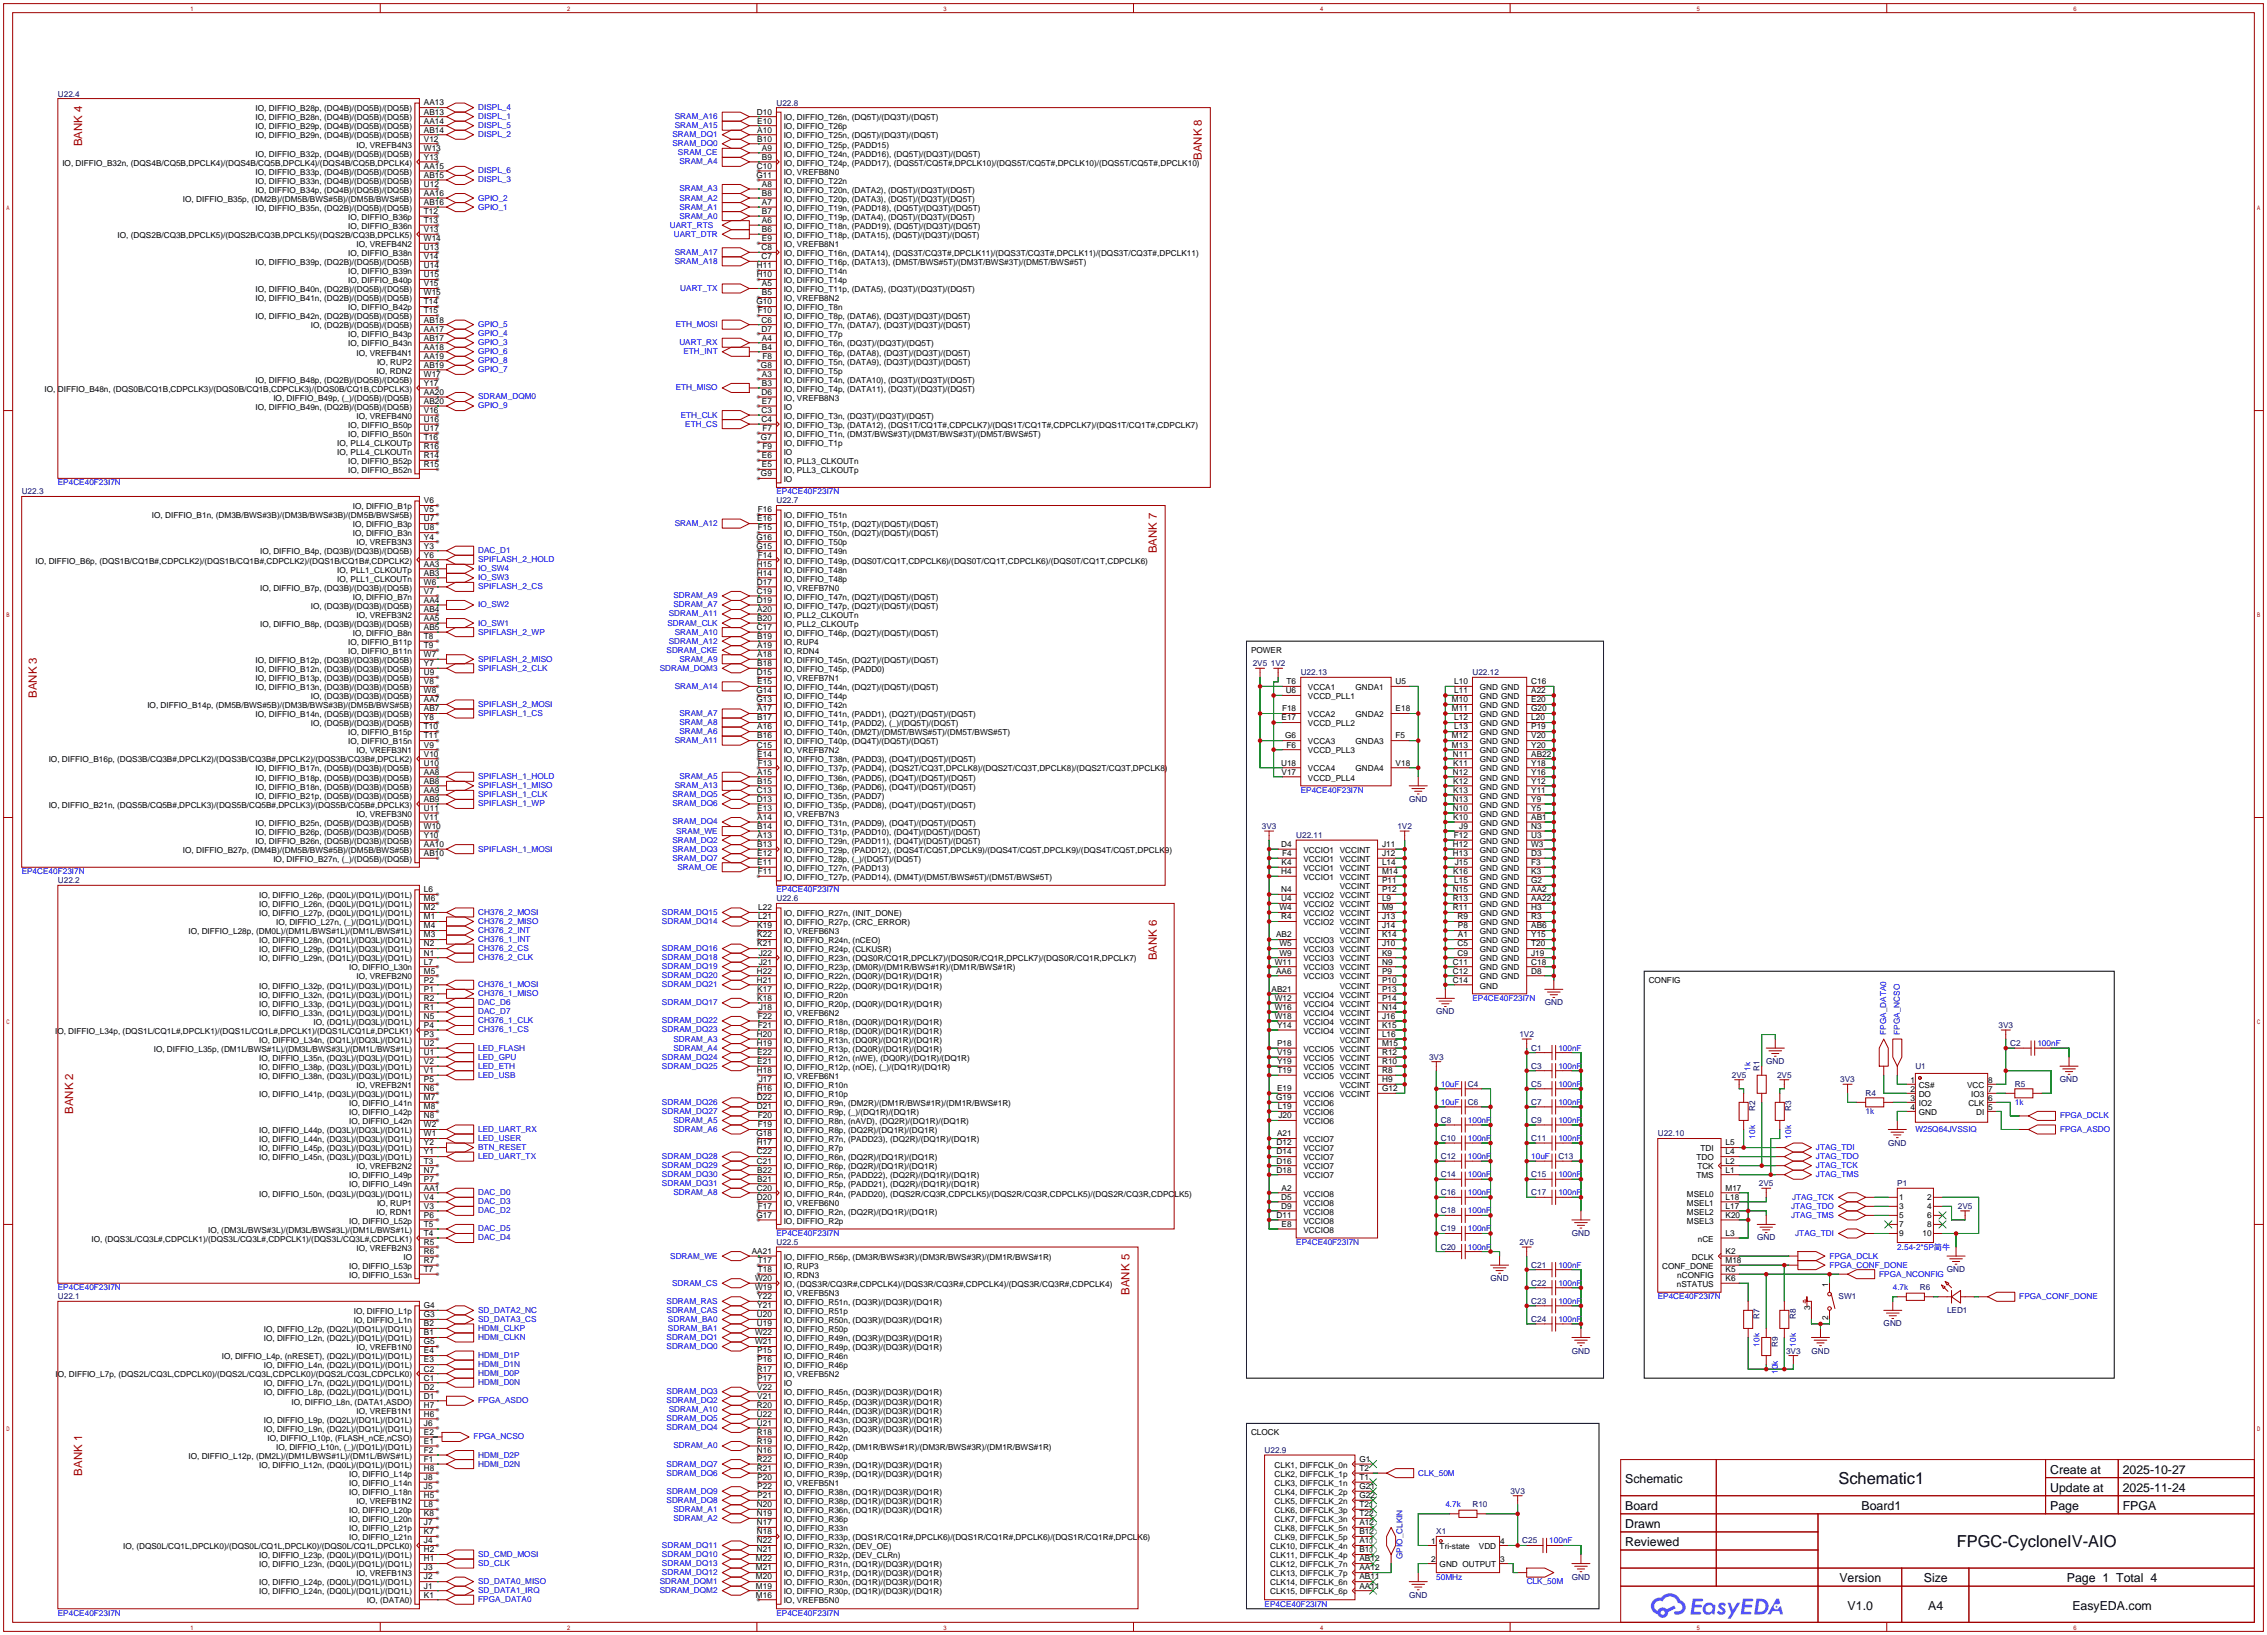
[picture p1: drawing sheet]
<svg xmlns="http://www.w3.org/2000/svg" width="637mm" height="459mm" viewBox="0 0 637 459" stroke-linecap="round" stroke-linejoin="round" font-family="sans-serif">
<defs><g id="words">
<g font-size="4.6">
<text x="516.6" y="416.8">Schematic1</text>
<text x="549.8" y="434.6">FPGC-CycloneIV-AIO</text>
</g>
<g font-size="3.5">
<text x="576.1" y="414">Create at</text>
<text x="596.5" y="414">2025-10-27</text>
<text x="456.7" y="416.5">Schematic</text>
<text x="576.1" y="419.1">Update at</text>
<text x="596.5" y="419.1">2025-11-24</text>
<text x="456.7" y="424.2">Board</text>
<text x="523.1" y="424.2">Board1</text>
<text x="576.1" y="424.2">Page</text>
<text x="596.5" y="424.2">FPGA</text>
<text x="456.7" y="429.2">Drawn</text>
<text x="456.7" y="434.3">Reviewed</text>
<text x="516.9" y="444.5">Version</text>
<text x="540.6" y="444.5">Size</text>
<text x="580.8" y="444.5">Page 1 Total 4</text>
<text x="519.2" y="452.1">V1.0</text>
<text x="541.8" y="452.1">A4</text>
<text x="582.3" y="452.1">EasyEDA.com</text>
</g>
<g font-size="3.2" fill="#a00000">
<text x="23.1" y="41.1" transform="rotate(-90 23.1 41.1)">BANK 4</text>
<text x="337.8" y="44.9" transform="rotate(-90 337.8 44.9)">BANK 8</text>
<text x="325.1" y="155.4" transform="rotate(-90 325.1 155.4)">BANK 7</text>
<text x="10.4" y="196" transform="rotate(-90 10.4 196)">BANK 3</text>
<text x="325.1" y="269.7" transform="rotate(-90 325.1 269.7)">BANK 6</text>
<text x="20.5" y="312.9" transform="rotate(-90 20.5 312.9)">BANK 2</text>
<text x="317.4" y="363.7" transform="rotate(-90 317.4 363.7)">BANK 5</text>
<text x="23.1" y="414.5" transform="rotate(-90 23.1 414.5)">BANK 1</text>
</g>
<g font-size="2.3" fill="#000080">
<text x="16.3" y="27.1">U22.4</text>
<text x="218.2" y="29.6">U22.8</text>
<text x="6.1" y="138.9">U22.3</text>
<text x="218.2" y="141.4">U22.7</text>
<text x="352" y="187.1">2V5</text>
<text x="357.1" y="187.1">1V2</text>
<text x="365.5" y="189.7">U22.13</text>
<text x="413.8" y="189.7">U22.12</text>
<text x="396" y="225.2">GND</text>
<text x="354.6" y="232.8">3V3</text>
<text x="392.7" y="232.8">1V2</text>
<text x="364.2" y="235.4">U22.11</text>
<text x="16.3" y="248.1">U22.2</text>
<text x="218.2" y="253.2">U22.6</text>
<text x="403.6" y="284.9">GND</text>
<text x="434.1" y="282.4">GND</text>
<text x="427" y="291.3">1V2</text>
<text x="561.6" y="288.7">3V3</text>
<text x="564.9" y="293.8">C2</text>
<text x="401.6" y="297.6">3V3</text>
<text x="430.3" y="295.1">C1</text>
<text x="496.3" y="298.9">GND</text>
<text x="412.5" y="305.2">C4</text>
<text x="430.3" y="305.2">C5</text>
<text x="430.3" y="300.2">C3</text>
<text x="486.6" y="302.7">2V5</text>
<text x="494.5" y="300.7" transform="rotate(-90 494.5 300.7)">R1</text>
<text x="499.3" y="302.7">2V5</text>
<text x="517.1" y="304">3V3</text>
<text x="538.2" y="300.2">U1</text>
<text x="566.2" y="305.2">R5</text>
<text x="578.8" y="304">GND</text>
<text x="412.5" y="310.3">C6</text>
<text x="430.3" y="310.3">C7</text>
<text x="524.3" y="307.8">R4</text>
<text x="404.9" y="315.4">C8</text>
<text x="430.3" y="315.4">C9</text>
<text x="493.2" y="312.2" transform="rotate(-90 493.2 312.2)">R2</text>
<text x="503.4" y="312.2" transform="rotate(-90 503.4 312.2)">R3</text>
<text x="404.9" y="320.5">C10</text>
<text x="430.3" y="320.5">C11</text>
<text x="465.8" y="319.2">U22.10</text>
<text x="530.6" y="321.7">GND</text>
<text x="404.9" y="325.6">C12</text>
<text x="437.9" y="325.6">C13</text>
<text x="404.9" y="330.6">C14</text>
<text x="404.9" y="335.7">C16</text>
<text x="430.3" y="330.6">C15</text>
<text x="430.3" y="335.7">C17</text>
<text x="494.3" y="333.2">2V5</text>
<text x="533.1" y="333.2">P1</text>
<text x="404.9" y="340.8">C18</text>
<text x="550.1" y="339.5">2V5</text>
<text x="404.9" y="345.9">C19</text>
<text x="441.7" y="347.1">GND</text>
<text x="218.2" y="349.7">U22.5</text>
<text x="404.9" y="351">C20</text>
<text x="427" y="349.7">2V5</text>
<text x="493.8" y="348.4">GND</text>
<text x="418.8" y="359.8">GND</text>
<text x="430.3" y="356">C21</text>
<text x="547.1" y="357.3">GND</text>
<text x="16.3" y="364.9">U22.1</text>
<text x="430.3" y="361.1">C22</text>
<text x="516.6" y="364.9">SW1</text>
<text x="539.5" y="362.4">R6</text>
<text x="430.3" y="371.3">C24</text>
<text x="430.3" y="366.2">C23</text>
<text x="494.5" y="370.6" transform="rotate(-90 494.5 370.6)">R7</text>
<text x="504.6" y="370.6" transform="rotate(-90 504.6 370.6)">R8</text>
<text x="547.1" y="368.7">LED1</text>
<text x="529.3" y="372.5">GND</text>
<text x="441.7" y="380.2">GND</text>
<text x="499.5" y="378.2" transform="rotate(-90 499.5 378.2)">R9</text>
<text x="501.9" y="380.2">3V3</text>
<text x="509" y="380.2">GND</text>
<text x="355.3" y="408.1">U22.9</text>
<text x="424.4" y="419.5">3V3</text>
<text x="413.8" y="423.3">R10</text>
<text x="403.6" y="431">X1</text>
<text x="427.7" y="433.5">C25</text>
<text x="441.7" y="443.7">GND</text>
<text x="396" y="448.7">GND</text>
</g>
<g font-size="2.3">
<text x="119.1" y="29.6">AA13</text>
<text x="71.8" y="33.8">IO, DIFFIO_B28n, (DQ4B)/(DQ5B)/(DQ5B)</text>
<text x="71.8" y="31.3">IO, DIFFIO_B28p, (DQ4B)/(DQ5B)/(DQ5B)</text>
<text x="119.1" y="34.7">AA14</text>
<text x="119.1" y="32.2">AB13</text>
<text x="212.7" y="32.2">D10</text>
<text x="212.8" y="34.7">E10</text>
<text x="220.2" y="33.8">IO, DIFFIO_T26n, (DQ5T)/(DQ3T)/(DQ5T)</text>
<text x="71.8" y="38.9">IO, DIFFIO_B29n, (DQ4B)/(DQ5B)/(DQ5B)</text>
<text x="71.8" y="36.4">IO, DIFFIO_B29p, (DQ4B)/(DQ5B)/(DQ5B)</text>
<text x="100.2" y="41.4">IO, VREFB4N3</text>
<text x="119.1" y="39.8">V12</text>
<text x="119.1" y="37.2">AB14</text>
<text x="212.8" y="39.8">B10</text>
<text x="212.8" y="37.2">A10</text>
<text x="220.2" y="41.4">IO, DIFFIO_T25p, (PADD15)</text>
<text x="220.2" y="38.9">IO, DIFFIO_T25n, (DQ5T)/(DQ3T)/(DQ5T)</text>
<text x="220.2" y="36.4">IO, DIFFIO_T26p</text>
<text x="17.5" y="46.5">IO, DIFFIO_B32n, (DQS4B/CQ5B,DPCLK4)/(DQS4B/CQ5B,DPCLK4)/(DQS4B/CQ5B,DPCLK4)</text>
<text x="71.8" y="44">IO, DIFFIO_B32p, (DQ4B)/(DQ5B)/(DQ5B)</text>
<text x="119.1" y="47.4">AA15</text>
<text x="119.1" y="44.9">Y13</text>
<text x="119.1" y="42.3">W13</text>
<text x="212.7" y="47.4">C10</text>
<text x="214.1" y="44.9">B9</text>
<text x="214.1" y="42.3">A9</text>
<text x="220.2" y="46.5">IO, DIFFIO_T24p, (PADD17), (DQS5T/CQ5T#,DPCLK10)/(DQS5T/CQ5T#,DPCLK10)/(DQS5T/CQ5T#,DPCLK10)</text>
<text x="220.2" y="44">IO, DIFFIO_T24n, (PADD16), (DQ5T)/(DQ3T)/(DQ5T)</text>
<text x="71.8" y="51.6">IO, DIFFIO_B33n, (DQ4B)/(DQ5B)/(DQ5B)</text>
<text x="71.8" y="49.1">IO, DIFFIO_B33p, (DQ4B)/(DQ5B)/(DQ5B)</text>
<text x="119.1" y="52.5">U12</text>
<text x="119.1" y="49.9">AB15</text>
<text x="212.6" y="49.9">G11</text>
<text x="214.1" y="52.5">A8</text>
<text x="220.2" y="51.6">IO, DIFFIO_T22n</text>
<text x="220.2" y="49.1">IO, VREFB8N0</text>
<text x="51.4" y="56.7">IO, DIFFIO_B35p, (DM2B)/(DM5B/BWS#5B)/(DM5B/BWS#5B)</text>
<text x="71.8" y="59.2">IO, DIFFIO_B35n, (DQ2B)/(DQ5B)/(DQ5B)</text>
<text x="71.8" y="54.1">IO, DIFFIO_B34p, (DQ4B)/(DQ5B)/(DQ5B)</text>
<text x="119.1" y="57.6">AB16</text>
<text x="119.1" y="55">AA16</text>
<text x="214.1" y="57.6">A7</text>
<text x="214.1" y="55">B8</text>
<text x="220.2" y="59.2">IO, DIFFIO_T19n, (PADD18), (DQ5T)/(DQ3T)/(DQ5T)</text>
<text x="220.2" y="56.7">IO, DIFFIO_T20p, (DATA3), (DQ5T)/(DQ3T)/(DQ5T)</text>
<text x="220.2" y="54.1">IO, DIFFIO_T20n, (DATA2), (DQ5T)/(DQ3T)/(DQ5T)</text>
<text x="97.9" y="64.3">IO, DIFFIO_B36n</text>
<text x="97.9" y="61.8">IO, DIFFIO_B36p</text>
<text x="119.1" y="65.2">V13</text>
<text x="119.1" y="62.6">T13</text>
<text x="119.1" y="60.1">T12</text>
<text x="214.1" y="65.2">B6</text>
<text x="214.1" y="62.6">A6</text>
<text x="214.1" y="60.1">B7</text>
<text x="220.2" y="64.3">IO, DIFFIO_T18n, (PADD19), (DQ5T)/(DQ3T)/(DQ5T)</text>
<text x="220.2" y="61.8">IO, DIFFIO_T19p, (DATA4), (DQ5T)/(DQ3T)/(DQ5T)</text>
<text x="33.1" y="66.8">IO, (DQS2B/CQ3B,DPCLK5)/(DQS2B/CQ3B,DPCLK5)/(DQS2B/CQ3B,DPCLK5)</text>
<text x="97.9" y="71.9">IO, DIFFIO_B38n</text>
<text x="100.2" y="69.4">IO, VREFB4N2</text>
<text x="119.1" y="70.3">U13</text>
<text x="119.1" y="67.7">W14</text>
<text x="214" y="70.3">C8</text>
<text x="214.1" y="67.7">E9</text>
<text x="220.2" y="71.9">IO, DIFFIO_T16n, (DATA14), (DQS3T/CQ3T#,DPCLK11)/(DQS3T/CQ3T#,DPCLK11)/(DQS3T/CQ3T#,DPCLK11)</text>
<text x="220.2" y="69.4">IO, VREFB8N1</text>
<text x="220.2" y="66.8">IO, DIFFIO_T18p, (DATA15), (DQ5T)/(DQ3T)/(DQ5T)</text>
<text x="71.8" y="74.5">IO, DIFFIO_B39p, (DQ2B)/(DQ5B)/(DQ5B)</text>
<text x="97.9" y="77">IO, DIFFIO_B39n</text>
<text x="119.1" y="77.9">U15</text>
<text x="119.1" y="75.3">U14</text>
<text x="119.1" y="72.8">V14</text>
<text x="212.7" y="77.9">H10</text>
<text x="212.7" y="75.3">H11</text>
<text x="214" y="72.8">C7</text>
<text x="220.2" y="77">IO, DIFFIO_T14n</text>
<text x="220.2" y="74.5">IO, DIFFIO_T16p, (DATA13), (DM5T/BWS#5T)/(DM3T/BWS#3T)/(DM5T/BWS#5T)</text>
<text x="71.8" y="82.1">IO, DIFFIO_B40n, (DQ2B)/(DQ5B)/(DQ5B)</text>
<text x="97.9" y="79.5">IO, DIFFIO_B40p</text>
<text x="119.1" y="83">W15</text>
<text x="119.1" y="80.4">V15</text>
<text x="214.1" y="83">B5</text>
<text x="214.1" y="80.4">A5</text>
<text x="220.2" y="82.1">IO, DIFFIO_T11p, (DATA5), (DQ3T)/(DQ3T)/(DQ5T)</text>
<text x="220.2" y="79.5">IO, DIFFIO_T14p</text>
<text x="71.8" y="89.7">IO, DIFFIO_B42n, (DQ2B)/(DQ5B)/(DQ5B)</text>
<text x="71.8" y="84.6">IO, DIFFIO_B41n, (DQ2B)/(DQ5B)/(DQ5B)</text>
<text x="97.9" y="87.2">IO, DIFFIO_B42p</text>
<text x="119.1" y="88">T15</text>
<text x="119.1" y="85.5">T14</text>
<text x="212.6" y="85.5">G10</text>
<text x="212.9" y="88">F10</text>
<text x="220.2" y="89.7">IO, DIFFIO_T8p, (DATA6), (DQ3T)/(DQ3T)/(DQ5T)</text>
<text x="220.2" y="87.2">IO, DIFFIO_T8n</text>
<text x="220.2" y="84.6">IO, VREFB8N2</text>
<text x="87.3" y="92.2">IO, (DQ2B)/(DQ5B)/(DQ5B)</text>
<text x="97.9" y="94.8">IO, DIFFIO_B43p</text>
<text x="119.1" y="95.7">AB17</text>
<text x="119.1" y="93.1">AA17</text>
<text x="119.1" y="90.6">AB18</text>
<text x="214" y="93.1">D7</text>
<text x="214" y="90.6">C6</text>
<text x="214.1" y="95.7">A4</text>
<text x="220.2" y="94.8">IO, DIFFIO_T7p</text>
<text x="220.2" y="92.2">IO, DIFFIO_T7n, (DATA7), (DQ3T)/(DQ3T)/(DQ5T)</text>
<text x="97.9" y="97.3">IO, DIFFIO_B43n</text>
<text x="100.2" y="99.9">IO, VREFB4N1</text>
<text x="119.1" y="100.7">AA19</text>
<text x="119.1" y="98.2">AA18</text>
<text x="214.1" y="98.2">B4</text>
<text x="214.2" y="100.7">F8</text>
<text x="220.2" y="99.9">IO, DIFFIO_T6p, (DATA8), (DQ3T)/(DQ3T)/(DQ5T)</text>
<text x="220.2" y="97.3">IO, DIFFIO_T6n, (DQ3T)/(DQ3T)/(DQ5T)</text>
<text x="71.8" y="107.5">IO, DIFFIO_B48p, (DQ2B)/(DQ5B)/(DQ5B)</text>
<text x="105.8" y="104.9">IO, RDN2</text>
<text x="105.9" y="102.4">IO, RUP2</text>
<text x="119.1" y="105.8">W17</text>
<text x="119.1" y="103.3">AB19</text>
<text x="213.8" y="103.3">G8</text>
<text x="214.1" y="105.8">A3</text>
<text x="220.2" y="107.5">IO, DIFFIO_T4n, (DATA10), (DQ3T)/(DQ3T)/(DQ5T)</text>
<text x="220.2" y="104.9">IO, DIFFIO_T5p</text>
<text x="220.2" y="102.4">IO, DIFFIO_T5n, (DATA9), (DQ3T)/(DQ3T)/(DQ5T)</text>
<text x="12.5" y="110">IO, DIFFIO_B48n, (DQS0B/CQ1B,CDPCLK3)/(DQS0B/CQ1B,CDPCLK3)/(DQS0B/CQ1B,CDPCLK3)</text>
<text x="76.8" y="112.6">IO, DIFFIO_B49p, (_)/(DQ5B)/(DQ5B)</text>
<text x="119.1" y="113.4">AB20</text>
<text x="119.1" y="110.9">AA20</text>
<text x="119.1" y="108.4">Y17</text>
<text x="214" y="110.9">D6</text>
<text x="214.1" y="113.4">E7</text>
<text x="214.1" y="108.4">B3</text>
<text x="220.2" y="112.6">IO, VREFB8N3</text>
<text x="220.2" y="110">IO, DIFFIO_T4p, (DATA11), (DQ3T)/(DQ3T)/(DQ5T)</text>
<text x="71.8" y="115.1">IO, DIFFIO_B49n, (DQ2B)/(DQ5B)/(DQ5B)</text>
<text x="100.2" y="117.6">IO, VREFB4N0</text>
<text x="119.1" y="118.5">U16</text>
<text x="119.1" y="116">V16</text>
<text x="214" y="118.5">C4</text>
<text x="214" y="116">C3</text>
<text x="220.2" y="117.6">IO, DIFFIO_T3n, (DQ3T)/(DQ3T)/(DQ5T)</text>
<text x="220.2" y="115.1">IO</text>
<text x="94.8" y="125.3">IO, PLL4_CLKOUTp</text>
<text x="97.9" y="122.7">IO, DIFFIO_B50n</text>
<text x="97.9" y="120.2">IO, DIFFIO_B50p</text>
<text x="119.1" y="123.6">T16</text>
<text x="119.1" y="121.1">U17</text>
<text x="213.8" y="123.6">G7</text>
<text x="214.2" y="121.1">F7</text>
<text x="220.2" y="125.3">IO, DIFFIO_T1p</text>
<text x="220.2" y="122.7">IO, DIFFIO_T1n, (DM3T/BWS#3T)/(DM3T/BWS#3T)/(DM5T/BWS#5T)</text>
<text x="220.2" y="120.2">IO, DIFFIO_T3p, (DATA12), (DQS1T/CQ1T#,CDPCLK7)/(DQS1T/CQ1T#,CDPCLK7)/(DQS1T/CQ1T#,CDPCLK7)</text>
<text x="94.8" y="127.8">IO, PLL4_CLKOUTn</text>
<text x="97.9" y="130.3">IO, DIFFIO_B52p</text>
<text x="119.1" y="131.2">R15</text>
<text x="119.1" y="128.7">R14</text>
<text x="119.1" y="126.1">R16</text>
<text x="214.1" y="131.2">E5</text>
<text x="214.1" y="128.7">E6</text>
<text x="214.2" y="126.1">F9</text>
<text x="220.2" y="130.3">IO, PLL3_CLKOUTn</text>
<text x="220.2" y="127.8">IO</text>
<text x="97.9" y="132.9">IO, DIFFIO_B52n</text>
<text x="213.8" y="133.8">G9</text>
<text x="220.2" y="135.4">IO</text>
<text x="220.2" y="132.9">IO, PLL3_CLKOUTp</text>
<text x="99.1" y="143">IO, DIFFIO_B1p</text>
<text x="119.1" y="143.9">V5</text>
<text x="119.1" y="141.4">V6</text>
<text x="212.9" y="143.9">F16</text>
<text x="42.7" y="145.6">IO, DIFFIO_B1n, (DM3B/BWS#3B)/(DM3B/BWS#3B)/(DM5B/BWS#5B)</text>
<text x="99.1" y="148.1">IO, DIFFIO_B3p</text>
<text x="119.1" y="149">U8</text>
<text x="119.1" y="146.5">U7</text>
<text x="212.8" y="146.5">E16</text>
<text x="212.9" y="149">F15</text>
<text x="220.2" y="148.1">IO, DIFFIO_T51p, (DQ2T)/(DQ5T)/(DQ5T)</text>
<text x="220.2" y="145.6">IO, DIFFIO_T51n</text>
<text x="73.1" y="155.7">IO, DIFFIO_B4p, (DQ3B)/(DQ3B)/(DQ5B)</text>
<text x="99.1" y="150.7">IO, DIFFIO_B3n</text>
<text x="100.2" y="153.2">IO, VREFB3N3</text>
<text x="119.1" y="154.1">Y3</text>
<text x="119.1" y="151.5">Y4</text>
<text x="212.6" y="154.1">G15</text>
<text x="212.6" y="151.5">G16</text>
<text x="220.2" y="155.7">IO, DIFFIO_T49n</text>
<text x="220.2" y="153.2">IO, DIFFIO_T50p</text>
<text x="220.2" y="150.7">IO, DIFFIO_T50n, (DQ2T)/(DQ5T)/(DQ5T)</text>
<text x="10" y="158.3">IO, DIFFIO_B6p, (DQS1B/CQ1B#,CDPCLK2)/(DQS1B/CQ1B#,CDPCLK2)/(DQS1B/CQ1B#,CDPCLK2)</text>
<text x="94.8" y="160.8">IO, PLL1_CLKOUTp</text>
<text x="119.1" y="161.7">AB3</text>
<text x="119.1" y="159.2">AA3</text>
<text x="119.1" y="156.6">Y6</text>
<text x="212.7" y="161.7">H14</text>
<text x="212.7" y="159.2">H15</text>
<text x="212.9" y="156.6">F14</text>
<text x="220.2" y="160.8">IO, DIFFIO_T48n</text>
<text x="220.2" y="158.3">IO, DIFFIO_T49p, (DQS0T/CQ1T,CDPCLK6)/(DQS0T/CQ1T,CDPCLK6)/(DQS0T/CQ1T,CDPCLK6)</text>
<text x="73.1" y="165.9">IO, DIFFIO_B7p, (DQ3B)/(DQ3B)/(DQ5B)</text>
<text x="94.8" y="163.4">IO, PLL1_CLKOUTn</text>
<text x="119.1" y="166.8">V7</text>
<text x="119.1" y="164.2">W6</text>
<text x="212.7" y="166.8">C19</text>
<text x="212.7" y="164.2">D17</text>
<text x="220.2" y="165.9">IO, VREFB7N0</text>
<text x="220.2" y="163.4">IO, DIFFIO_T48p</text>
<text x="87.3" y="171">IO, (DQ3B)/(DQ3B)/(DQ5B)</text>
<text x="99.1" y="168.4">IO, DIFFIO_B7n</text>
<text x="100.2" y="173.5">IO, VREFB3N2</text>
<text x="119.1" y="171.9">AB4</text>
<text x="119.1" y="169.3">AA4</text>
<text x="212.7" y="169.3">D19</text>
<text x="212.8" y="171.9">A20</text>
<text x="220.2" y="173.5">IO, PLL2_CLKOUTn</text>
<text x="220.2" y="171">IO, DIFFIO_T47p, (DQ2T)/(DQ5T)/(DQ5T)</text>
<text x="220.2" y="168.4">IO, DIFFIO_T47n, (DQ2T)/(DQ5T)/(DQ5T)</text>
<text x="73.1" y="176.1">IO, DIFFIO_B8p, (DQ3B)/(DQ3B)/(DQ5B)</text>
<text x="99.1" y="178.6">IO, DIFFIO_B8n</text>
<text x="119.1" y="179.5">T8</text>
<text x="119.1" y="176.9">AB5</text>
<text x="119.1" y="174.4">AA5</text>
<text x="212.7" y="176.9">C17</text>
<text x="212.8" y="179.5">B19</text>
<text x="212.8" y="174.4">B20</text>
<text x="220.2" y="178.6">IO, DIFFIO_T46p, (DQ2T)/(DQ5T)/(DQ5T)</text>
<text x="220.2" y="176.1">IO, PLL2_CLKOUTp</text>
<text x="97.9" y="183.7">IO, DIFFIO_B11n</text>
<text x="97.9" y="181.1">IO, DIFFIO_B11p</text>
<text x="119.1" y="184.6">W7</text>
<text x="119.1" y="182">T9</text>
<text x="212.8" y="184.6">A18</text>
<text x="212.8" y="182">A19</text>
<text x="220.2" y="183.7">IO, RDN4</text>
<text x="220.2" y="181.1">IO, RUP4</text>
<text x="351.5" y="183.3">POWER</text>
<text x="71.8" y="191.3">IO, DIFFIO_B13p, (DQ3B)/(DQ3B)/(DQ5B)</text>
<text x="71.8" y="188.8">IO, DIFFIO_B12n, (DQ3B)/(DQ3B)/(DQ5B)</text>
<text x="71.8" y="186.2">IO, DIFFIO_B12p, (DQ3B)/(DQ3B)/(DQ5B)</text>
<text x="119.1" y="189.6">U9</text>
<text x="119.1" y="187.1">Y7</text>
<text x="212.7" y="189.6">D15</text>
<text x="212.8" y="187.1">B18</text>
<text x="220.2" y="191.3">IO, VREFB7N1</text>
<text x="220.2" y="188.8">IO, DIFFIO_T45p, (PADD0)</text>
<text x="220.2" y="186.2">IO, DIFFIO_T45n, (DQ2T)/(DQ5T)/(DQ5T)</text>
<text x="71.8" y="193.8">IO, DIFFIO_B13n, (DQ3B)/(DQ3B)/(DQ5B)</text>
<text x="87.3" y="196.4">IO, (DQ3B)/(DQ3B)/(DQ5B)</text>
<text x="119.1" y="197.3">AA7</text>
<text x="119.1" y="194.7">W8</text>
<text x="119.1" y="192.2">V8</text>
<text x="212.6" y="197.3">G13</text>
<text x="212.6" y="194.7">G14</text>
<text x="212.8" y="192.2">E15</text>
<text x="220.2" y="196.4">IO, DIFFIO_T44p</text>
<text x="220.2" y="193.8">IO, DIFFIO_T44n, (DQ2T)/(DQ5T)/(DQ5T)</text>
<text x="361.3" y="194.7">U6</text>
<text x="361.5" y="192.2">T6</text>
<text x="367.5" y="196.4">VCCD_PLL1</text>
<text x="367.5" y="193.8">VCCA1</text>
<text x="380.9" y="193.8">GNDA1</text>
<text x="392.2" y="192.2">U5</text>
<text x="408" y="197.3">M10</text>
<text x="408.6" y="194.7">L11</text>
<text x="408.6" y="192.2">L10</text>
<text x="415.8" y="196.4">GND GND</text>
<text x="415.8" y="193.8">GND GND</text>
<text x="430.3" y="197.3">E20</text>
<text x="430.3" y="194.7">A22</text>
<text x="430.3" y="192.2">C16</text>
<text x="41.4" y="198.9">IO, DIFFIO_B14p, (DM5B/BWS#5B)/(DM3B/BWS#3B)/(DM5B/BWS#5B)</text>
<text x="71.8" y="201.5">IO, DIFFIO_B14n, (DQ5B)/(DQ3B)/(DQ5B)</text>
<text x="87.3" y="204">IO, (DQ5B)/(DQ3B)/(DQ5B)</text>
<text x="119.1" y="202.3">Y8</text>
<text x="119.1" y="199.8">AB7</text>
<text x="212.8" y="202.3">B17</text>
<text x="212.8" y="199.8">A17</text>
<text x="220.2" y="204">IO, DIFFIO_T41p, (PADD2), (_)/(DQ5T)/(DQ5T)</text>
<text x="220.2" y="201.5">IO, DIFFIO_T41n, (PADD1), (DQ2T)/(DQ5T)/(DQ5T)</text>
<text x="220.2" y="198.9">IO, DIFFIO_T42n</text>
<text x="360.1" y="202.3">E17</text>
<text x="360.3" y="199.8">F18</text>
<text x="367.5" y="204">VCCD_PLL2</text>
<text x="367.5" y="201.5">VCCA2</text>
<text x="380.9" y="201.5">GNDA2</text>
<text x="392.2" y="199.8">E18</text>
<text x="408" y="199.8">M11</text>
<text x="408.6" y="202.3">L12</text>
<text x="415.8" y="204">GND GND</text>
<text x="415.8" y="201.5">GND GND</text>
<text x="415.8" y="198.9">GND GND</text>
<text x="430.3" y="202.3">L20</text>
<text x="430.3" y="199.8">G20</text>
<text x="97.9" y="209.1">IO, DIFFIO_B15n</text>
<text x="97.9" y="206.5">IO, DIFFIO_B15p</text>
<text x="119.1" y="210">V9</text>
<text x="119.1" y="207.4">T11</text>
<text x="119.1" y="204.9">T10</text>
<text x="212.7" y="210">C15</text>
<text x="212.8" y="207.4">B16</text>
<text x="212.8" y="204.9">A16</text>
<text x="220.2" y="209.1">IO, DIFFIO_T40p, (DQ4T)/(DQ5T)/(DQ5T)</text>
<text x="220.2" y="206.5">IO, DIFFIO_T40n, (DM2T)/(DM5T/BWS#5T)/(DM5T/BWS#5T)</text>
<text x="361.2" y="207.4">G6</text>
<text x="361.5" y="210">F6</text>
<text x="367.5" y="209.1">VCCA3</text>
<text x="380.9" y="209.1">GNDA3</text>
<text x="392.2" y="207.4">F5</text>
<text x="408" y="210">M13</text>
<text x="408" y="207.4">M12</text>
<text x="408.6" y="204.9">L13</text>
<text x="415.8" y="209.1">GND GND</text>
<text x="415.8" y="206.5">GND GND</text>
<text x="430.3" y="210">Y20</text>
<text x="430.3" y="207.4">V20</text>
<text x="430.3" y="204.9">P19</text>
<text x="13.7" y="214.2">IO, DIFFIO_B16p, (DQS3B/CQ3B#,DPCLK2)/(DQS3B/CQ3B#,DPCLK2)/(DQS3B/CQ3B#,DPCLK2)</text>
<text x="100.2" y="211.6">IO, VREFB3N1</text>
<text x="119.1" y="215">U10</text>
<text x="119.1" y="212.5">V10</text>
<text x="212.8" y="212.5">E14</text>
<text x="212.9" y="215">F13</text>
<text x="220.2" y="214.2">IO, DIFFIO_T38n, (PADD3), (DQ4T)/(DQ5T)/(DQ5T)</text>
<text x="220.2" y="211.6">IO, VREFB7N2</text>
<text x="360" y="215">U18</text>
<text x="367.5" y="211.6">VCCD_PLL3</text>
<text x="392.2" y="215">V18</text>
<text x="408.3" y="212.5">N11</text>
<text x="408.4" y="215">K11</text>
<text x="415.8" y="214.2">GND GND</text>
<text x="415.8" y="211.6">GND GND</text>
<text x="430.3" y="215">Y18</text>
<text x="430.3" y="212.5">AB22</text>
<text x="71.8" y="221.8">IO, DIFFIO_B18n, (DQ5B)/(DQ3B)/(DQ5B)</text>
<text x="71.8" y="219.2">IO, DIFFIO_B18p, (DQ5B)/(DQ3B)/(DQ5B)</text>
<text x="71.8" y="216.7">IO, DIFFIO_B17n, (DQ5B)/(DQ3B)/(DQ5B)</text>
<text x="119.1" y="220.1">AB8</text>
<text x="119.1" y="217.6">AA8</text>
<text x="212.8" y="220.1">B15</text>
<text x="212.8" y="217.6">A15</text>
<text x="220.2" y="221.8">IO, DIFFIO_T36p, (PADD6), (DQ4T)/(DQ5T)/(DQ5T)</text>
<text x="220.2" y="219.2">IO, DIFFIO_T36n, (PADD5), (DQ4T)/(DQ5T)/(DQ5T)</text>
<text x="220.2" y="216.7">IO, DIFFIO_T37p, (PADD4), (DQS2T/CQ3T,DPCLK8)/(DQS2T/CQ3T,DPCLK8)/(DQS2T/CQ3T,DPCLK8)</text>
<text x="360.1" y="217.6">V17</text>
<text x="367.5" y="219.2">VCCD_PLL4</text>
<text x="367.5" y="216.7">VCCA4</text>
<text x="380.9" y="216.7">GNDA4</text>
<text x="408.3" y="217.6">N12</text>
<text x="408.4" y="220.1">K12</text>
<text x="415.8" y="221.8">GND GND</text>
<text x="415.8" y="219.2">GND GND</text>
<text x="415.8" y="216.7">GND GND</text>
<text x="430.3" y="220.1">Y12</text>
<text x="430.3" y="217.6">Y16</text>
<text x="13.7" y="226.9">IO, DIFFIO_B21n, (DQS5B/CQ5B#,DPCLK3)/(DQS5B/CQ5B#,DPCLK3)/(DQS5B/CQ5B#,DPCLK3)</text>
<text x="71.8" y="224.3">IO, DIFFIO_B21p, (DQ5B)/(DQ3B)/(DQ5B)</text>
<text x="119.1" y="227.7">U11</text>
<text x="119.1" y="225.2">AB9</text>
<text x="119.1" y="222.7">AA9</text>
<text x="212.7" y="225.2">D13</text>
<text x="212.7" y="222.7">C13</text>
<text x="212.8" y="227.7">E13</text>
<text x="220.2" y="226.9">IO, DIFFIO_T35p, (PADD8), (DQ4T)/(DQ5T)/(DQ5T)</text>
<text x="220.2" y="224.3">IO, DIFFIO_T35n, (PADD7)</text>
<text x="408.3" y="227.7">N10</text>
<text x="408.3" y="225.2">N13</text>
<text x="408.4" y="222.7">K13</text>
<text x="415.8" y="226.9">GND GND</text>
<text x="415.8" y="224.3">GND GND</text>
<text x="430.3" y="227.7">Y5</text>
<text x="430.3" y="225.2">Y9</text>
<text x="430.3" y="222.7">Y11</text>
<text x="71.8" y="231.9">IO, DIFFIO_B25n, (DQ5B)/(DQ3B)/(DQ5B)</text>
<text x="100.2" y="229.4">IO, VREFB3N0</text>
<text x="119.1" y="232.8">W10</text>
<text x="119.1" y="230.3">V11</text>
<text x="212.8" y="232.8">B14</text>
<text x="212.8" y="230.3">A14</text>
<text x="220.2" y="231.9">IO, DIFFIO_T31n, (PADD9), (DQ4T)/(DQ5T)/(DQ5T)</text>
<text x="220.2" y="229.4">IO, VREFB7N3</text>
<text x="408.4" y="230.3">K10</text>
<text x="410.1" y="232.8">J9</text>
<text x="415.8" y="231.9">GND GND</text>
<text x="415.8" y="229.4">GND GND</text>
<text x="430.3" y="232.8">N3</text>
<text x="430.3" y="230.3">AB1</text>
<text x="51.4" y="239.6">IO, DIFFIO_B27p, (DM4B)/(DM5B/BWS#5B)/(DM5B/BWS#5B)</text>
<text x="71.8" y="237">IO, DIFFIO_B26n, (DQ5B)/(DQ3B)/(DQ5B)</text>
<text x="71.8" y="234.5">IO, DIFFIO_B26p, (DQ5B)/(DQ3B)/(DQ5B)</text>
<text x="119.1" y="237.9">AA10</text>
<text x="119.1" y="235.4">Y10</text>
<text x="212.8" y="237.9">B13</text>
<text x="212.8" y="235.4">A13</text>
<text x="220.2" y="239.6">IO, DIFFIO_T29p, (PADD12), (DQS4T/CQ5T,DPCLK9)/(DQS4T/CQ5T,DPCLK9)/(DQS4T/CQ5T,DPCLK9)</text>
<text x="220.2" y="237">IO, DIFFIO_T29n, (PADD11), (DQ4T)/(DQ5T)/(DQ5T)</text>
<text x="220.2" y="234.5">IO, DIFFIO_T31p, (PADD10), (DQ4T)/(DQ5T)/(DQ5T)</text>
<text x="360" y="237.9">D4</text>
<text x="366.3" y="239.6">VCCIO1 VCCINT</text>
<text x="388.4" y="237.9">J11</text>
<text x="408.3" y="237.9">H12</text>
<text x="408.5" y="235.4">F12</text>
<text x="415.8" y="239.6">GND GND</text>
<text x="415.8" y="237">GND GND</text>
<text x="415.8" y="234.5">GND GND</text>
<text x="430.3" y="237.9">W3</text>
<text x="430.3" y="235.4">U3</text>
<text x="76.8" y="242.1">IO, DIFFIO_B27n, (_)/(DQ5B)/(DQ5B)</text>
<text x="119.1" y="240.4">AB10</text>
<text x="212.8" y="243">E11</text>
<text x="212.8" y="240.4">E12</text>
<text x="212.9" y="245.5">F11</text>
<text x="220.2" y="244.6">IO, DIFFIO_T27n, (PADD13)</text>
<text x="220.2" y="242.1">IO, DIFFIO_T28p, (_)/(DQ5T)/(DQ5T)</text>
<text x="360" y="245.5">H4</text>
<text x="360.1" y="243">K4</text>
<text x="360.3" y="240.4">F4</text>
<text x="366.3" y="244.6">VCCIO1 VCCINT</text>
<text x="366.3" y="242.1">VCCIO1 VCCINT</text>
<text x="388.4" y="245.5">M14</text>
<text x="388.4" y="243">L14</text>
<text x="388.4" y="240.4">J12</text>
<text x="408.3" y="240.4">H13</text>
<text x="408.4" y="245.5">K16</text>
<text x="408.8" y="243">J15</text>
<text x="415.8" y="244.6">GND GND</text>
<text x="415.8" y="242.1">GND GND</text>
<text x="430.3" y="245.5">K3</text>
<text x="430.3" y="243">F3</text>
<text x="430.3" y="240.4">D3</text>
<text x="119.1" y="250.6">L6</text>
<text x="220.2" y="247.2">IO, DIFFIO_T27p, (PADD14), (DM4T)/(DM5T/BWS#5T)/(DM5T/BWS#5T)</text>
<text x="360" y="250.6">N4</text>
<text x="366.3" y="247.2">VCCIO1 VCCINT</text>
<text x="376.5" y="249.7">VCCINT</text>
<text x="388.4" y="250.6">P12</text>
<text x="388.4" y="248.1">P11</text>
<text x="408.3" y="250.6">N15</text>
<text x="408.6" y="248.1">L15</text>
<text x="415.8" y="249.7">GND GND</text>
<text x="415.8" y="247.2">GND GND</text>
<text x="430.3" y="250.6">AA2</text>
<text x="430.3" y="248.1">G2</text>
<text x="72.8" y="257.3">IO, DIFFIO_L27p, (DQ0L)/(DQ1L)/(DQ1L)</text>
<text x="72.8" y="254.8">IO, DIFFIO_L26n, (DQ0L)/(DQ1L)/(DQ1L)</text>
<text x="72.8" y="252.3">IO, DIFFIO_L26p, (DQ0L)/(DQ1L)/(DQ1L)</text>
<text x="119.1" y="255.7">M2</text>
<text x="119.1" y="253.1">M6</text>
<text x="213.1" y="255.7">L22</text>
<text x="220.2" y="257.3">IO, DIFFIO_R27n, (INIT_DONE)</text>
<text x="359.5" y="255.7">W4</text>
<text x="360" y="253.1">U4</text>
<text x="366.3" y="257.3">VCCIO2 VCCINT</text>
<text x="366.3" y="254.8">VCCIO2 VCCINT</text>
<text x="366.3" y="252.3">VCCIO2 VCCINT</text>
<text x="388.4" y="255.7">M9</text>
<text x="388.4" y="253.1">L9</text>
<text x="408.3" y="255.7">R11</text>
<text x="408.3" y="253.1">R13</text>
<text x="415.8" y="257.3">GND GND</text>
<text x="415.8" y="254.8">GND GND</text>
<text x="415.8" y="252.3">GND GND</text>
<text x="430.3" y="255.7">H3</text>
<text x="430.3" y="253.1">AA22</text>
<text x="52.9" y="262.4">IO, DIFFIO_L28p, (DM0L)/(DM1L/BWS#1L)/(DM1L/BWS#1L)</text>
<text x="77.6" y="259.9">IO, DIFFIO_L27n, (_)/(DQ1L)/(DQ1L)</text>
<text x="119.1" y="263.3">M3</text>
<text x="119.1" y="260.8">M4</text>
<text x="119.1" y="258.2">M1</text>
<text x="212.8" y="263.3">K22</text>
<text x="212.8" y="260.8">K19</text>
<text x="213.1" y="258.2">L21</text>
<text x="220.2" y="262.4">IO, VREFB6N3</text>
<text x="220.2" y="259.9">IO, DIFFIO_R27p, (CRC_ERROR)</text>
<text x="358.6" y="263.3">AB2</text>
<text x="360" y="258.2">R4</text>
<text x="366.3" y="259.9">VCCIO2 VCCINT</text>
<text x="376.5" y="262.4">VCCINT</text>
<text x="388.4" y="263.3">K14</text>
<text x="388.4" y="260.8">J14</text>
<text x="388.4" y="258.2">J13</text>
<text x="409.5" y="258.2">R9</text>
<text x="409.7" y="263.3">A1</text>
<text x="409.7" y="260.8">P8</text>
<text x="415.8" y="262.4">GND GND</text>
<text x="415.8" y="259.9">GND GND</text>
<text x="430.3" y="263.3">Y15</text>
<text x="430.3" y="260.8">AB6</text>
<text x="430.3" y="258.2">R3</text>
<text x="72.8" y="267.5">IO, DIFFIO_L29p, (DQ1L)/(DQ3L)/(DQ1L)</text>
<text x="72.8" y="265">IO, DIFFIO_L28n, (DQ1L)/(DQ3L)/(DQ1L)</text>
<text x="119.1" y="268.4">N1</text>
<text x="119.1" y="265.8">N2</text>
<text x="212.8" y="265.8">K21</text>
<text x="213.2" y="268.4">J22</text>
<text x="220.2" y="267.5">IO, DIFFIO_R24p, (CLKUSR)</text>
<text x="220.2" y="265">IO, DIFFIO_R24n, (nCEO)</text>
<text x="359.5" y="268.4">W9</text>
<text x="359.5" y="265.8">W5</text>
<text x="366.3" y="267.5">VCCIO3 VCCINT</text>
<text x="366.3" y="265">VCCIO3 VCCINT</text>
<text x="388.4" y="268.4">K9</text>
<text x="388.4" y="265.8">J10</text>
<text x="409.5" y="268.4">C9</text>
<text x="409.5" y="265.8">C5</text>
<text x="415.8" y="267.5">GND GND</text>
<text x="415.8" y="265">GND GND</text>
<text x="430.3" y="268.4">J19</text>
<text x="430.3" y="265.8">T20</text>
<text x="72.8" y="270">IO, DIFFIO_L29n, (DQ1L)/(DQ3L)/(DQ1L)</text>
<text x="98.1" y="272.6">IO, DIFFIO_L30n</text>
<text x="100.2" y="275.1">IO, VREFB2N0</text>
<text x="119.1" y="273.5">M5</text>
<text x="119.1" y="270.9">L7</text>
<text x="212.7" y="273.5">H22</text>
<text x="213.2" y="270.9">J21</text>
<text x="220.2" y="275.1">IO, DIFFIO_R22n, (DQ0R)/(DQ1R)/(DQ1R)</text>
<text x="220.2" y="272.6">IO, DIFFIO_R23p, (DM0R)/(DM1R/BWS#1R)/(DM1R/BWS#1R)</text>
<text x="220.2" y="270">IO, DIFFIO_R23n, (DQS0R/CQ1R,DPCLK7)/(DQS0R/CQ1R,DPCLK7)/(DQS0R/CQ1R,DPCLK7)</text>
<text x="358.2" y="270.9">W11</text>
<text x="358.6" y="273.5">AA6</text>
<text x="366.3" y="275.1">VCCIO3 VCCINT</text>
<text x="366.3" y="272.6">VCCIO3 VCCINT</text>
<text x="366.3" y="270">VCCIO3 VCCINT</text>
<text x="388.4" y="273.5">P9</text>
<text x="388.4" y="270.9">N9</text>
<text x="408.3" y="273.5">C12</text>
<text x="408.3" y="270.9">C11</text>
<text x="415.8" y="275.1">GND GND</text>
<text x="415.8" y="272.6">GND GND</text>
<text x="415.8" y="270">GND GND</text>
<text x="430.3" y="273.5">D8</text>
<text x="430.3" y="270.9">C18</text>
<text x="72.8" y="280.2">IO, DIFFIO_L32n, (DQ1L)/(DQ3L)/(DQ1L)</text>
<text x="72.8" y="277.7">IO, DIFFIO_L32p, (DQ1L)/(DQ3L)/(DQ1L)</text>
<text x="119.1" y="281.1">R2</text>
<text x="119.1" y="278.5">P1</text>
<text x="119.1" y="276">P2</text>
<text x="212.7" y="276">H21</text>
<text x="212.8" y="281.1">K18</text>
<text x="212.8" y="278.5">K17</text>
<text x="220.2" y="280.2">IO, DIFFIO_R20n</text>
<text x="220.2" y="277.7">IO, DIFFIO_R22p, (DQ0R)/(DQ1R)/(DQ1R)</text>
<text x="357.3" y="278.5">AB21</text>
<text x="358.2" y="281.1">W12</text>
<text x="366.3" y="280.2">VCCIO4 VCCINT</text>
<text x="376.5" y="277.7">VCCINT</text>
<text x="388.4" y="281.1">P14</text>
<text x="388.4" y="278.5">P13</text>
<text x="388.4" y="276">P10</text>
<text x="408.3" y="276">C14</text>
<text x="415.8" y="277.7">GND</text>
<text x="463.3" y="276">CONFIG</text>
<text x="72.8" y="285.3">IO, DIFFIO_L33n, (DQ1L)/(DQ3L)/(DQ1L)</text>
<text x="72.8" y="282.7">IO, DIFFIO_L33p, (DQ1L)/(DQ3L)/(DQ1L)</text>
<text x="88.1" y="287.8">IO, (DQ1L)/(DQ3L)/(DQ1L)</text>
<text x="119.1" y="286.2">N5</text>
<text x="119.1" y="283.6">R1</text>
<text x="212.9" y="286.2">F22</text>
<text x="213.2" y="283.6">J18</text>
<text x="220.2" y="287.8">IO, DIFFIO_R18n, (DQ0R)/(DQ1R)/(DQ1R)</text>
<text x="220.2" y="285.3">IO, VREFB6N2</text>
<text x="220.2" y="282.7">IO, DIFFIO_R20p, (DQ0R)/(DQ1R)/(DQ1R)</text>
<text x="358.2" y="286.2">W18</text>
<text x="358.2" y="283.6">W16</text>
<text x="366.3" y="287.8">VCCIO4 VCCINT</text>
<text x="366.3" y="285.3">VCCIO4 VCCINT</text>
<text x="366.3" y="282.7">VCCIO4 VCCINT</text>
<text x="388.4" y="286.2">J16</text>
<text x="388.4" y="283.6">N14</text>
<text x="15.5" y="290.4">IO, DIFFIO_L34p, (DQS1L/CQ1L#,DPCLK1)/(DQS1L/CQ1L#,DPCLK1)/(DQS1L/CQ1L#,DPCLK1)</text>
<text x="72.8" y="292.9">IO, DIFFIO_L34n, (DQ1L)/(DQ3L)/(DQ1L)</text>
<text x="119.1" y="293.8">U2</text>
<text x="119.1" y="291.2">P3</text>
<text x="119.1" y="288.7">P4</text>
<text x="212.7" y="293.8">H19</text>
<text x="212.7" y="291.2">H20</text>
<text x="212.9" y="288.7">F21</text>
<text x="220.2" y="292.9">IO, DIFFIO_R13n, (DQ0R)/(DQ1R)/(DQ1R)</text>
<text x="220.2" y="290.4">IO, DIFFIO_R18p, (DQ0R)/(DQ1R)/(DQ1R)</text>
<text x="358.9" y="293.8">P18</text>
<text x="358.9" y="288.7">Y14</text>
<text x="366.3" y="290.4">VCCIO4 VCCINT</text>
<text x="376.5" y="292.9">VCCINT</text>
<text x="388.4" y="293.8">M15</text>
<text x="388.4" y="291.2">L16</text>
<text x="388.4" y="288.7">K15</text>
<text x="43.2" y="295.4">IO, DIFFIO_L35p, (DM1L/BWS#1L)/(DM3L/BWS#3L)/(DM1L/BWS#1L)</text>
<text x="72.8" y="298">IO, DIFFIO_L35n, (DQ3L)/(DQ3L)/(DQ1L)</text>
<text x="119.1" y="298.9">V2</text>
<text x="119.1" y="296.3">U1</text>
<text x="212.8" y="298.9">E21</text>
<text x="212.8" y="296.3">E22</text>
<text x="220.2" y="298">IO, DIFFIO_R12n, (nWE), (DQ0R)/(DQ1R)/(DQ1R)</text>
<text x="220.2" y="295.4">IO, DIFFIO_R13p, (DQ0R)/(DQ1R)/(DQ1R)</text>
<text x="358.9" y="298.9">Y19</text>
<text x="358.9" y="296.3">V19</text>
<text x="366.3" y="298">VCCIO5 VCCINT</text>
<text x="366.3" y="295.4">VCCIO5 VCCINT</text>
<text x="388.4" y="298.9">R10</text>
<text x="388.4" y="296.3">R12</text>
<text x="72.8" y="303.1">IO, DIFFIO_L38n, (DQ3L)/(DQ3L)/(DQ1L)</text>
<text x="72.8" y="300.5">IO, DIFFIO_L38p, (DQ3L)/(DQ3L)/(DQ1L)</text>
<text x="100.2" y="305.6">IO, VREFB2N1</text>
<text x="119.1" y="303.9">P5</text>
<text x="119.1" y="301.4">V1</text>
<text x="212.7" y="301.4">H18</text>
<text x="213.2" y="303.9">J17</text>
<text x="220.2" y="305.6">IO, DIFFIO_R10n</text>
<text x="220.2" y="303.1">IO, VREFB6N1</text>
<text x="220.2" y="300.5">IO, DIFFIO_R12p, (nOE), (_)/(DQ1R)/(DQ1R)</text>
<text x="359" y="301.4">T19</text>
<text x="366.3" y="303.1">VCCIO5 VCCINT</text>
<text x="366.3" y="300.5">VCCIO5 VCCINT</text>
<text x="376.5" y="305.6">VCCINT</text>
<text x="388.4" y="303.9">H9</text>
<text x="388.4" y="301.4">R8</text>
<text x="536.8" y="304.2">1</text>
<text x="539.2" y="305.5">CS#</text>
<text x="552.7" y="305.5">VCC</text>
<text x="558.7" y="304.2">8</text>
<text x="72.8" y="308.1">IO, DIFFIO_L41p, (DQ3L)/(DQ3L)/(DQ1L)</text>
<text x="98.1" y="310.7">IO, DIFFIO_L41n</text>
<text x="119.1" y="311.6">M8</text>
<text x="119.1" y="309">M7</text>
<text x="119.1" y="306.5">N6</text>
<text x="212.7" y="311.6">D21</text>
<text x="212.7" y="309">D22</text>
<text x="212.7" y="306.5">H16</text>
<text x="220.2" y="310.7">IO, DIFFIO_R9n, (DM2R)/(DM1R/BWS#1R)/(DM1R/BWS#1R)</text>
<text x="220.2" y="308.1">IO, DIFFIO_R10p</text>
<text x="358.6" y="309">G19</text>
<text x="358.9" y="306.5">E19</text>
<text x="359.1" y="311.6">L19</text>
<text x="366.3" y="310.7">VCCIO6</text>
<text x="366.3" y="308.1">VCCIO6 VCCINT</text>
<text x="388.4" y="306.5">G12</text>
<text x="536.8" y="306.7">2</text>
<text x="536.8" y="309.3">3</text>
<text x="536.8" y="311.8">4</text>
<text x="539.2" y="308">DO</text>
<text x="539.2" y="310.6">IO2</text>
<text x="553.1" y="310.6">CLK</text>
<text x="553.9" y="308">IO3</text>
<text x="558.7" y="311.8">5</text>
<text x="558.7" y="309.3">6</text>
<text x="558.7" y="306.7">7</text>
<text x="98.1" y="315.8">IO, DIFFIO_L42n</text>
<text x="98.1" y="313.2">IO, DIFFIO_L42p</text>
<text x="119.1" y="316.6">W2</text>
<text x="119.1" y="314.1">N8</text>
<text x="212.9" y="316.6">F19</text>
<text x="212.9" y="314.1">F20</text>
<text x="220.2" y="315.8">IO, DIFFIO_R8n, (nAVD), (DQ2R)/(DQ1R)/(DQ1R)</text>
<text x="220.2" y="313.2">IO, DIFFIO_R9p, (_)/(DQ1R)/(DQ1R)</text>
<text x="359.2" y="314.1">J20</text>
<text x="366.3" y="315.8">VCCIO6</text>
<text x="366.3" y="313.2">VCCIO6</text>
<text x="539.2" y="313.1">GND</text>
<text x="555.3" y="313.1">DI</text>
<text x="72.8" y="323.4">IO, DIFFIO_L45p, (DQ3L)/(DQ3L)/(DQ1L)</text>
<text x="72.8" y="320.8">IO, DIFFIO_L44n, (DQ3L)/(DQ3L)/(DQ1L)</text>
<text x="72.8" y="318.3">IO, DIFFIO_L44p, (DQ3L)/(DQ3L)/(DQ1L)</text>
<text x="119.1" y="321.7">Y2</text>
<text x="119.1" y="319.2">W1</text>
<text x="212.6" y="319.2">G18</text>
<text x="212.7" y="321.7">H17</text>
<text x="220.2" y="323.4">IO, DIFFIO_R7p</text>
<text x="220.2" y="320.8">IO, DIFFIO_R7n, (PADD23), (DQ2R)/(DQ1R)/(DQ1R)</text>
<text x="220.2" y="318.3">IO, DIFFIO_R8p, (DQ2R)/(DQ1R)/(DQ1R)</text>
<text x="358.7" y="321.7">D12</text>
<text x="358.9" y="319.2">A21</text>
<text x="366.3" y="323.4">VCCIO7</text>
<text x="366.3" y="320.8">VCCIO7</text>
<text x="477.9" y="323.4">TDI</text>
<text x="484.9" y="321.7">L5</text>
<text x="72.8" y="325.9">IO, DIFFIO_L45n, (DQ3L)/(DQ3L)/(DQ1L)</text>
<text x="100.2" y="328.5">IO, VREFB2N2</text>
<text x="119.1" y="329.3">N7</text>
<text x="119.1" y="326.8">T3</text>
<text x="119.1" y="324.3">Y1</text>
<text x="212.7" y="326.8">C21</text>
<text x="212.7" y="324.3">C22</text>
<text x="212.8" y="329.3">B22</text>
<text x="220.2" y="328.5">IO, DIFFIO_R6p, (DQ2R)/(DQ1R)/(DQ1R)</text>
<text x="220.2" y="325.9">IO, DIFFIO_R6n, (DQ2R)/(DQ1R)/(DQ1R)</text>
<text x="358.7" y="329.3">D18</text>
<text x="358.7" y="326.8">D16</text>
<text x="358.7" y="324.3">D14</text>
<text x="366.3" y="328.5">VCCIO7</text>
<text x="366.3" y="325.9">VCCIO7</text>
<text x="476.7" y="325.9">TDO</text>
<text x="477" y="328.5">TCK</text>
<text x="484.9" y="329.3">L1</text>
<text x="484.9" y="326.8">L2</text>
<text x="484.9" y="324.3">L4</text>
<text x="98.1" y="333.5">IO, DIFFIO_L49n</text>
<text x="98.1" y="331">IO, DIFFIO_L49p</text>
<text x="119.1" y="334.4">AA1</text>
<text x="119.1" y="331.9">P7</text>
<text x="212.7" y="334.4">C20</text>
<text x="212.8" y="331.9">B21</text>
<text x="220.2" y="333.5">IO, DIFFIO_R5p, (PADD21), (DQ2R)/(DQ1R)/(DQ1R)</text>
<text x="220.2" y="331">IO, DIFFIO_R5n, (PADD22), (DQ2R)/(DQ1R)/(DQ1R)</text>
<text x="360.1" y="334.4">A2</text>
<text x="366.3" y="331">VCCIO7</text>
<text x="476.7" y="331">TMS</text>
<text x="484.9" y="334.4">M17</text>
<text x="72.8" y="336.1">IO, DIFFIO_L50n, (DQ3L)/(DQ3L)/(DQ1L)</text>
<text x="105.8" y="341.2">IO, RDN1</text>
<text x="105.9" y="338.6">IO, RUP1</text>
<text x="119.1" y="339.5">V3</text>
<text x="119.1" y="337">V4</text>
<text x="212.7" y="337">D20</text>
<text x="212.9" y="339.5">F17</text>
<text x="220.2" y="341.2">IO, DIFFIO_R2n, (DQ2R)/(DQ1R)/(DQ1R)</text>
<text x="220.2" y="338.6">IO, VREFB6N0</text>
<text x="220.2" y="336.1">IO, DIFFIO_R4n, (PADD20), (DQS2R/CQ3R,CDPCLK5)/(DQS2R/CQ3R,CDPCLK5)/(DQS2R/CQ3R,CDPCLK5)</text>
<text x="360" y="339.5">D9</text>
<text x="360" y="337">D5</text>
<text x="366.3" y="341.2">VCCIO8</text>
<text x="366.3" y="338.6">VCCIO8</text>
<text x="366.3" y="336.1">VCCIO8</text>
<text x="474" y="341.2">MSEL2</text>
<text x="474" y="338.6">MSEL1</text>
<text x="474" y="336.1">MSEL0</text>
<text x="484.9" y="339.5">L17</text>
<text x="484.9" y="337">L18</text>
<text x="533.7" y="337">1</text>
<text x="533.7" y="339.5">3</text>
<text x="541.5" y="337">2</text>
<text x="541.5" y="339.5">4</text>
<text x="58.5" y="346.2">IO, (DM3L/BWS#3L)/(DM3L/BWS#3L)/(DM1L/BWS#1L)</text>
<text x="98.1" y="343.7">IO, DIFFIO_L52p</text>
<text x="119.1" y="347.1">T4</text>
<text x="119.1" y="344.6">T5</text>
<text x="119.1" y="342">P6</text>
<text x="212.6" y="342">G17</text>
<text x="220.2" y="343.7">IO, DIFFIO_R2p</text>
<text x="358.7" y="342">D11</text>
<text x="360.1" y="344.6">E8</text>
<text x="366.3" y="346.2">VCCIO8</text>
<text x="366.3" y="343.7">VCCIO8</text>
<text x="474" y="343.7">MSEL3</text>
<text x="484.9" y="347.1">L3</text>
<text x="484.9" y="342">K20</text>
<text x="533.7" y="342">5</text>
<text x="533.7" y="344.6">7</text>
<text x="533.7" y="347.1">9</text>
<text x="540.2" y="347.1">10</text>
<text x="541.5" y="342">6</text>
<text x="541.5" y="344.6">8</text>
<text x="25.7" y="348.8">IO, (DQS3L/CQ3L#,CDPCLK1)/(DQS3L/CQ3L#,CDPCLK1)/(DQS3L/CQ3L#,CDPCLK1)</text>
<text x="100.2" y="351.3">IO, VREFB2N3</text>
<text x="113.4" y="353.9">IO</text>
<text x="119.1" y="352.2">R6</text>
<text x="119.1" y="349.7">R5</text>
<text x="211.3" y="352.2">AA21</text>
<text x="220.2" y="353.9">IO, DIFFIO_R56p, (DM3R/BWS#3R)/(DM3R/BWS#3R)/(DM1R/BWS#1R)</text>
<text x="475.4" y="353.9">DCLK</text>
<text x="477.1" y="348.8">nCE</text>
<text x="484.9" y="352.2">K2</text>
<text x="98.1" y="358.9">IO, DIFFIO_L53n</text>
<text x="98.1" y="356.4">IO, DIFFIO_L53p</text>
<text x="119.1" y="357.3">T7</text>
<text x="119.1" y="354.7">R7</text>
<text x="212.2" y="359.8">W20</text>
<text x="212.9" y="357.3">T18</text>
<text x="212.9" y="354.7">T17</text>
<text x="220.2" y="358.9">IO, RDN3</text>
<text x="220.2" y="356.4">IO, RUP3</text>
<text x="467.1" y="356.4">CONF_DONE</text>
<text x="471.3" y="358.9">nCONFIG</text>
<text x="484.9" y="359.8">K6</text>
<text x="484.9" y="357.3">K5</text>
<text x="484.9" y="354.7">M18</text>
<text x="212.2" y="362.4">W19</text>
<text x="212.8" y="364.9">Y22</text>
<text x="220.2" y="364">IO, VREFB5N3</text>
<text x="220.2" y="361.5">IO, (DQS3R/CQ3R#,CDPCLK4)/(DQS3R/CQ3R#,CDPCLK4)/(DQS3R/CQ3R#,CDPCLK4)</text>
<text x="471.2" y="361.5">nSTATUS</text>
<text x="513.8" y="361.4" transform="rotate(-90 513.8 361.4)">1</text>
<text x="99.4" y="371.6">IO, DIFFIO_L1n</text>
<text x="99.4" y="369.1">IO, DIFFIO_L1p</text>
<text x="119.1" y="370">G3</text>
<text x="119.1" y="367.4">G4</text>
<text x="212.7" y="370">U20</text>
<text x="212.8" y="367.4">Y21</text>
<text x="220.2" y="371.6">IO, DIFFIO_R50n, (DQ3R)/(DQ3R)/(DQ1R)</text>
<text x="220.2" y="369.1">IO, DIFFIO_R51p</text>
<text x="220.2" y="366.6">IO, DIFFIO_R51n, (DQ3R)/(DQ3R)/(DQ1R)</text>
<text x="508.7" y="368.1" transform="rotate(-90 508.7 368.1)">3</text>
<text x="513.8" y="370.9" transform="rotate(-90 513.8 370.9)">2</text>
<text x="74.1" y="376.7">IO, DIFFIO_L2n, (DQ2L)/(DQ1L)/(DQ1L)</text>
<text x="74.1" y="374.2">IO, DIFFIO_L2p, (DQ2L)/(DQ1L)/(DQ1L)</text>
<text x="119.1" y="377.6">G5</text>
<text x="119.1" y="375.1">B1</text>
<text x="119.1" y="372.5">B2</text>
<text x="212.2" y="377.6">W21</text>
<text x="212.2" y="375.1">W22</text>
<text x="212.7" y="372.5">U19</text>
<text x="220.2" y="376.7">IO, DIFFIO_R49n, (DQ3R)/(DQ3R)/(DQ1R)</text>
<text x="220.2" y="374.2">IO, DIFFIO_R50p</text>
<text x="62.3" y="381.8">IO, DIFFIO_L4p, (nRESET), (DQ2L)/(DQ1L)/(DQ1L)</text>
<text x="100.2" y="379.3">IO, VREFB1N0</text>
<text x="119.1" y="382.7">E3</text>
<text x="119.1" y="380.1">E4</text>
<text x="212.8" y="382.7">P16</text>
<text x="212.8" y="380.1">P15</text>
<text x="220.2" y="381.8">IO, DIFFIO_R46n</text>
<text x="220.2" y="379.3">IO, DIFFIO_R49p, (DQ3R)/(DQ3R)/(DQ1R)</text>
<text x="15.6" y="386.9">IO, DIFFIO_L7p, (DQS2L/CQ3L,CDPCLK0)/(DQS2L/CQ3L,CDPCLK0)/(DQS2L/CQ3L,CDPCLK0)</text>
<text x="74.1" y="389.4">IO, DIFFIO_L7n, (DQ2L)/(DQ1L)/(DQ1L)</text>
<text x="74.1" y="384.3">IO, DIFFIO_L4n, (DQ2L)/(DQ1L)/(DQ1L)</text>
<text x="119.1" y="387.8">C1</text>
<text x="119.1" y="385.2">C2</text>
<text x="212.7" y="385.2">R17</text>
<text x="212.8" y="387.8">P17</text>
<text x="220.2" y="389.4">IO</text>
<text x="220.2" y="386.9">IO, VREFB5N2</text>
<text x="220.2" y="384.3">IO, DIFFIO_R46p</text>
<text x="74.1" y="392">IO, DIFFIO_L8p, (DQ2L)/(DQ1L)/(DQ1L)</text>
<text x="81.9" y="394.5">IO, DIFFIO_L8n, (DATA1,ASDO)</text>
<text x="119.1" y="395.4">H7</text>
<text x="119.1" y="392.8">D1</text>
<text x="119.1" y="390.3">D2</text>
<text x="212.7" y="395.4">R20</text>
<text x="212.8" y="392.8">V21</text>
<text x="212.8" y="390.3">V22</text>
<text x="220.2" y="394.5">IO, DIFFIO_R45p, (DQ3R)/(DQ3R)/(DQ1R)</text>
<text x="220.2" y="392">IO, DIFFIO_R45n, (DQ3R)/(DQ3R)/(DQ1R)</text>
<text x="74.1" y="399.6">IO, DIFFIO_L9p, (DQ2L)/(DQ1L)/(DQ1L)</text>
<text x="100.2" y="397">IO, VREFB1N1</text>
<text x="119.1" y="400.5">J6</text>
<text x="119.1" y="397.9">H6</text>
<text x="212.7" y="400.5">U21</text>
<text x="212.7" y="397.9">U22</text>
<text x="220.2" y="399.6">IO, DIFFIO_R43n, (DQ3R)/(DQ3R)/(DQ1R)</text>
<text x="220.2" y="397">IO, DIFFIO_R44n, (DQ3R)/(DQ3R)/(DQ1R)</text>
<text x="74.1" y="402.1">IO, DIFFIO_L9n, (DQ2L)/(DQ1L)/(DQ1L)</text>
<text x="75.1" y="404.7">IO, DIFFIO_L10p, (FLASH_nCE,nCSO)</text>
<text x="77.6" y="407.2">IO, DIFFIO_L10n, (_)/(DQ1L)/(DQ1L)</text>
<text x="119.1" y="405.5">E1</text>
<text x="119.1" y="403">E2</text>
<text x="212.7" y="405.5">R19</text>
<text x="212.7" y="403">R18</text>
<text x="220.2" y="407.2">IO, DIFFIO_R42p, (DM1R/BWS#1R)/(DM3R/BWS#3R)/(DM1R/BWS#1R)</text>
<text x="220.2" y="404.7">IO, DIFFIO_R42n</text>
<text x="220.2" y="402.1">IO, DIFFIO_R43p, (DQ3R)/(DQ3R)/(DQ1R)</text>
<text x="351.5" y="403">CLOCK</text>
<text x="52.9" y="409.7">IO, DIFFIO_L12p, (DM2L)/(DM1L/BWS#1L)/(DM1L/BWS#1L)</text>
<text x="72.8" y="412.3">IO, DIFFIO_L12n, (DQ0L)/(DQ1L)/(DQ1L)</text>
<text x="119.1" y="413.2">H8</text>
<text x="119.1" y="410.6">F1</text>
<text x="119.1" y="408.1">F2</text>
<text x="212.7" y="413.2">R21</text>
<text x="212.7" y="410.6">R22</text>
<text x="212.7" y="408.1">N16</text>
<text x="220.2" y="412.3">IO, DIFFIO_R39n, (DQ1R)/(DQ3R)/(DQ1R)</text>
<text x="220.2" y="409.7">IO, DIFFIO_R40p</text>
<text x="358.2" y="412.3">CLK1, DIFFCLK_0n</text>
<text x="382" y="413.2">T2</text>
<text x="382" y="410.6">G1</text>
<text x="98.1" y="419.9">IO, DIFFIO_L18n</text>
<text x="98.1" y="417.4">IO, DIFFIO_L14n</text>
<text x="98.1" y="414.8">IO, DIFFIO_L14p</text>
<text x="119.1" y="418.2">J5</text>
<text x="119.1" y="415.7">J8</text>
<text x="212.8" y="418.2">P22</text>
<text x="212.8" y="415.7">P20</text>
<text x="220.2" y="419.9">IO, DIFFIO_R38n, (DQ1R)/(DQ3R)/(DQ1R)</text>
<text x="220.2" y="417.4">IO, VREFB5N1</text>
<text x="220.2" y="414.8">IO, DIFFIO_R39p, (DQ1R)/(DQ3R)/(DQ1R)</text>
<text x="358.2" y="419.9">CLK4, DIFFCLK_2p</text>
<text x="358.2" y="417.4">CLK3, DIFFCLK_1n</text>
<text x="358.2" y="414.8">CLK2, DIFFCLK_1p</text>
<text x="382" y="418.2">G21</text>
<text x="382" y="415.7">T1</text>
<text x="98.1" y="425">IO, DIFFIO_L20p</text>
<text x="100.2" y="422.4">IO, VREFB1N2</text>
<text x="119.1" y="425.9">K8</text>
<text x="119.1" y="423.3">L8</text>
<text x="119.1" y="420.8">H5</text>
<text x="212.7" y="425.9">N19</text>
<text x="212.7" y="423.3">N20</text>
<text x="212.8" y="420.8">P21</text>
<text x="220.2" y="425">IO, DIFFIO_R36n, (DQ1R)/(DQ3R)/(DQ1R)</text>
<text x="220.2" y="422.4">IO, DIFFIO_R38p, (DQ1R)/(DQ3R)/(DQ1R)</text>
<text x="358.2" y="425">CLK6, DIFFCLK_3p</text>
<text x="358.2" y="422.4">CLK5, DIFFCLK_2n</text>
<text x="382" y="425.9">T22</text>
<text x="382" y="423.3">T21</text>
<text x="382" y="420.8">G22</text>
<text x="98.1" y="430.1">IO, DIFFIO_L21p</text>
<text x="98.1" y="427.5">IO, DIFFIO_L20n</text>
<text x="119.1" y="430.9">K7</text>
<text x="119.1" y="428.4">J7</text>
<text x="212.7" y="430.9">N18</text>
<text x="212.7" y="428.4">N17</text>
<text x="220.2" y="430.1">IO, DIFFIO_R33n</text>
<text x="220.2" y="427.5">IO, DIFFIO_R36p</text>
<text x="358.2" y="430.1">CLK8, DIFFCLK_5n</text>
<text x="358.2" y="427.5">CLK7, DIFFCLK_3n</text>
<text x="382" y="430.9">B12</text>
<text x="382" y="428.4">A12</text>
<text x="34.6" y="435.1">IO, (DQS0L/CQ1L,DPCLK0)/(DQS0L/CQ1L,DPCLK0)/(DQS0L/CQ1L,DPCLK0)</text>
<text x="72.8" y="437.7">IO, DIFFIO_L23p, (DQ0L)/(DQ1L)/(DQ1L)</text>
<text x="98.1" y="432.6">IO, DIFFIO_L21n</text>
<text x="119.1" y="436">H2</text>
<text x="119.1" y="433.5">J4</text>
<text x="212.7" y="436">N21</text>
<text x="212.7" y="433.5">N22</text>
<text x="220.2" y="437.7">IO, DIFFIO_R32p, (DEV_CLRn)</text>
<text x="220.2" y="435.1">IO, DIFFIO_R32n, (DEV_OE)</text>
<text x="220.2" y="432.6">IO, DIFFIO_R33p, (DQS1R/CQ1R#,DPCLK6)/(DQS1R/CQ1R#,DPCLK6)/(DQS1R/CQ1R#,DPCLK6)</text>
<text x="356.9" y="437.7">CLK11, DIFFCLK_4p</text>
<text x="356.9" y="435.1">CLK10, DIFFCLK_4n</text>
<text x="358.2" y="432.6">CLK9, DIFFCLK_5p</text>
<text x="382" y="436">B11</text>
<text x="382" y="433.5">A11</text>
<text x="402.2" y="433.7">1</text>
<text x="404.5" y="435">Tri-state</text>
<text x="415.6" y="435">VDD</text>
<text x="421.5" y="433.7">4</text>
<text x="72.8" y="440.2">IO, DIFFIO_L23n, (DQ0L)/(DQ1L)/(DQ1L)</text>
<text x="100.2" y="442.8">IO, VREFB1N3</text>
<text x="119.1" y="443.6">J2</text>
<text x="119.1" y="441.1">J3</text>
<text x="119.1" y="438.6">H1</text>
<text x="212.4" y="443.6">M20</text>
<text x="212.4" y="441.1">M21</text>
<text x="212.4" y="438.6">M22</text>
<text x="220.2" y="442.8">IO, DIFFIO_R31p, (DQ1R)/(DQ3R)/(DQ1R)</text>
<text x="220.2" y="440.2">IO, DIFFIO_R31n, (DQ1R)/(DQ3R)/(DQ1R)</text>
<text x="356.9" y="442.8">CLK13, DIFFCLK_7p</text>
<text x="356.9" y="440.2">CLK12, DIFFCLK_7n</text>
<text x="382" y="443.6">AB11</text>
<text x="382" y="441.1">AA12</text>
<text x="382" y="438.6">AB12</text>
<text x="402.2" y="438.8">2</text>
<text x="404.5" y="440.1">GND OUTPUT</text>
<text x="421.5" y="438.8">3</text>
<text x="72.8" y="447.8">IO, DIFFIO_L24n, (DQ0L)/(DQ1L)/(DQ1L)</text>
<text x="72.8" y="445.3">IO, DIFFIO_L24p, (DQ0L)/(DQ1L)/(DQ1L)</text>
<text x="119.1" y="448.7">K1</text>
<text x="119.1" y="446.2">J1</text>
<text x="212.4" y="448.7">M16</text>
<text x="212.4" y="446.2">M19</text>
<text x="220.2" y="447.8">IO, DIFFIO_R30p, (DQ1R)/(DQ3R)/(DQ1R)</text>
<text x="220.2" y="445.3">IO, DIFFIO_R30n, (DQ1R)/(DQ3R)/(DQ1R)</text>
<text x="356.9" y="447.8">CLK15, DIFFCLK_6p</text>
<text x="356.9" y="445.3">CLK14, DIFFCLK_6n</text>
<text x="382" y="446.2">AA11</text>
<text x="103.1" y="450.4">IO, (DATA0)</text>
<text x="220.2" y="450.4">IO, VREFB5N0</text>
</g>
<g font-size="2.3" fill="#00f">
<text x="134.4" y="33.5">DISPL_1</text>
<text x="134.4" y="30.9">DISPL_4</text>
<text x="134.4" y="36">DISPL_5</text>
<text x="189.6" y="33.5">SRAM_A16</text>
<text x="189.6" y="36">SRAM_A15</text>
<text x="134.4" y="38.5">DISPL_2</text>
<text x="189" y="41.1">SRAM_DQ0</text>
<text x="189" y="38.5">SRAM_DQ1</text>
<text x="190.5" y="43.6">SRAM_CE</text>
<text x="190.9" y="46.2">SRAM_A4</text>
<text x="134.4" y="51.2">DISPL_3</text>
<text x="134.4" y="48.7">DISPL_6</text>
<text x="190.9" y="53.8">SRAM_A3</text>
<text x="134.4" y="58.9">GPIO_1</text>
<text x="134.4" y="56.3">GPIO_2</text>
<text x="190.9" y="58.9">SRAM_A1</text>
<text x="190.9" y="56.3">SRAM_A2</text>
<text x="188.2" y="63.9">UART_RTS</text>
<text x="190.9" y="61.4">SRAM_A0</text>
<text x="189.4" y="66.5">UART_DTR</text>
<text x="189.6" y="71.6">SRAM_A17</text>
<text x="189.6" y="74.1">SRAM_A18</text>
<text x="191.2" y="81.7">UART_TX</text>
<text x="134.4" y="94.4">GPIO_4</text>
<text x="134.4" y="91.9">GPIO_5</text>
<text x="189.9" y="91.9">ETH_MOSI</text>
<text x="134.4" y="97">GPIO_3</text>
<text x="134.4" y="99.5">GPIO_6</text>
<text x="190.9" y="97">UART_RX</text>
<text x="192.1" y="99.5">ETH_INT</text>
<text x="134.4" y="104.6">GPIO_7</text>
<text x="134.4" y="102">GPIO_8</text>
<text x="134.4" y="112.2">SDRAM_DQM0</text>
<text x="189.9" y="109.7">ETH_MISO</text>
<text x="134.4" y="114.7">GPIO_9</text>
<text x="191.3" y="117.3">ETH_CLK</text>
<text x="192.6" y="119.8">ETH_CS</text>
<text x="16.3" y="136.3">EP4CE40F23I7N</text>
<text x="218.2" y="138.9">EP4CE40F23I7N</text>
<text x="189.6" y="147.8">SRAM_A12</text>
<text x="134.4" y="155.4">DAC_D1</text>
<text x="134.4" y="160.5">IO_SW4</text>
<text x="134.4" y="157.9">SPIFLASH_2_HOLD</text>
<text x="134.4" y="163">IO_SW3</text>
<text x="134.4" y="165.5">SPIFLASH_2_CS</text>
<text x="134.4" y="170.6">IO_SW2</text>
<text x="187.9" y="173.2">SDRAM_A11</text>
<text x="189.2" y="168.1">SDRAM_A9</text>
<text x="189.2" y="170.6">SDRAM_A7</text>
<text x="134.4" y="175.7">IO_SW1</text>
<text x="134.4" y="178.2">SPIFLASH_2_WP</text>
<text x="187.6" y="175.7">SDRAM_CLK</text>
<text x="189.6" y="178.2">SRAM_A10</text>
<text x="134.4" y="185.9">SPIFLASH_2_MISO</text>
<text x="187.3" y="183.3">SDRAM_CKE</text>
<text x="187.9" y="180.8">SDRAM_A12</text>
<text x="190.9" y="185.9">SRAM_A9</text>
<text x="134.4" y="188.4">SPIFLASH_2_CLK</text>
<text x="185.4" y="188.4">SDRAM_DQM3</text>
<text x="189.6" y="193.5">SRAM_A14</text>
<text x="134.4" y="201.1">SPIFLASH_1_CS</text>
<text x="134.4" y="198.6">SPIFLASH_2_MOSI</text>
<text x="190.9" y="201.1">SRAM_A7</text>
<text x="190.9" y="203.6">SRAM_A8</text>
<text x="189.6" y="208.7">SRAM_A11</text>
<text x="190.9" y="206.2">SRAM_A6</text>
<text x="134.4" y="218.9">SPIFLASH_1_HOLD</text>
<text x="134.4" y="221.4">SPIFLASH_1_MISO</text>
<text x="189.6" y="221.4">SRAM_A13</text>
<text x="190.9" y="218.9">SRAM_A5</text>
<text x="134.4" y="224">SPIFLASH_1_CLK</text>
<text x="134.4" y="226.5">SPIFLASH_1_WP</text>
<text x="189" y="226.5">SRAM_DQ6</text>
<text x="189" y="224">SRAM_DQ5</text>
<text x="365.5" y="222.7">EP4CE40F23I7N</text>
<text x="189" y="231.6">SRAM_DQ4</text>
<text x="134.4" y="239.2">SPIFLASH_1_MOSI</text>
<text x="189" y="236.7">SRAM_DQ2</text>
<text x="189" y="239.2">SRAM_DQ3</text>
<text x="190" y="234.1">SRAM_WE</text>
<text x="6.1" y="245.5">EP4CE40F23I7N</text>
<text x="189" y="241.7">SRAM_DQ7</text>
<text x="190.4" y="244.3">SRAM_OE</text>
<text x="218.2" y="250.6">EP4CE40F23I7N</text>
<text x="134.4" y="257">CH376_2_MOSI</text>
<text x="186" y="257">SDRAM_DQ15</text>
<text x="134.4" y="262.1">CH376_2_INT</text>
<text x="134.4" y="259.5">CH376_2_MISO</text>
<text x="186" y="259.5">SDRAM_DQ14</text>
<text x="134.4" y="267.1">CH376_2_CS</text>
<text x="134.4" y="269.7">CH376_2_CLK</text>
<text x="134.4" y="264.6">CH376_1_INT</text>
<text x="186" y="267.1">SDRAM_DQ16</text>
<text x="186" y="269.7">SDRAM_DQ18</text>
<text x="186" y="272.2">SDRAM_DQ19</text>
<text x="186" y="274.8">SDRAM_DQ20</text>
<text x="134.4" y="279.8">CH376_1_MISO</text>
<text x="134.4" y="277.3">CH376_1_MOSI</text>
<text x="186" y="277.3">SDRAM_DQ21</text>
<text x="413.8" y="281.1">EP4CE40F23I7N</text>
<text x="134.4" y="287.5">CH376_1_CLK</text>
<text x="134.4" y="282.4">DAC_D6</text>
<text x="134.4" y="284.9">DAC_D7</text>
<text x="186" y="282.4">SDRAM_DQ17</text>
<text x="186" y="287.5">SDRAM_DQ22</text>
<text x="134.4" y="290">CH376_1_CS</text>
<text x="186" y="290">SDRAM_DQ23</text>
<text x="189.2" y="292.5">SDRAM_A3</text>
<text x="530" y="290.6" transform="rotate(-90 530 290.6)">FPGA_DATA0</text>
<text x="533.8" y="290.6" transform="rotate(-90 533.8 290.6)">FPGA_NCSO</text>
<text x="572.5" y="293.8">100nF</text>
<text x="134.4" y="297.6">LED_GPU</text>
<text x="134.4" y="295.1">LED_FLASH</text>
<text x="186" y="297.6">SDRAM_DQ24</text>
<text x="189.2" y="295.1">SDRAM_A4</text>
<text x="437.9" y="295.1">100nF</text>
<text x="134.4" y="300.2">LED_ETH</text>
<text x="134.4" y="302.7">LED_USB</text>
<text x="186" y="300.2">SDRAM_DQ25</text>
<text x="404.9" y="305.2">10uF</text>
<text x="437.9" y="305.2">100nF</text>
<text x="437.9" y="300.2">100nF</text>
<text x="491.9" y="300.7" transform="rotate(-90 491.9 300.7)">1k</text>
<text x="186" y="310.3">SDRAM_DQ26</text>
<text x="404.9" y="310.3">10uF</text>
<text x="437.9" y="310.3">100nF</text>
<text x="566.2" y="310.3">1k</text>
<text x="134.4" y="317.9">LED_UART_RX</text>
<text x="186" y="312.9">SDRAM_DQ27</text>
<text x="189.2" y="317.9">SDRAM_A6</text>
<text x="189.2" y="315.4">SDRAM_A5</text>
<text x="412.5" y="315.4">100nF</text>
<text x="437.9" y="315.4">100nF</text>
<text x="524.3" y="312.9">1k</text>
<text x="538.2" y="317.9">W25Q64JVSSIQ</text>
<text x="578.9" y="314.1">FPGA_DCLK</text>
<text x="578.9" y="317.9">FPGA_ASDO</text>
<text x="134.4" y="320.5">LED_USER</text>
<text x="134.4" y="323">BTN_RESET</text>
<text x="412.5" y="320.5">100nF</text>
<text x="437.9" y="320.5">100nF</text>
<text x="493.2" y="319.8" transform="rotate(-90 493.2 319.8)">10k</text>
<text x="503.4" y="319.8" transform="rotate(-90 503.4 319.8)">10k</text>
<text x="510.3" y="323">JTAG_TDI</text>
<text x="134.4" y="325.6">LED_UART_TX</text>
<text x="186" y="328.1">SDRAM_DQ29</text>
<text x="186" y="325.6">SDRAM_DQ28</text>
<text x="412.5" y="325.6">100nF</text>
<text x="430.3" y="325.6">10uF</text>
<text x="510.3" y="325.6">JTAG_TDO</text>
<text x="510.3" y="328.1">JTAG_TCK</text>
<text x="134.4" y="335.7">DAC_D0</text>
<text x="186" y="333.2">SDRAM_DQ31</text>
<text x="186" y="330.6">SDRAM_DQ30</text>
<text x="189.2" y="335.7">SDRAM_A8</text>
<text x="412.5" y="330.6">100nF</text>
<text x="412.5" y="335.7">100nF</text>
<text x="437.9" y="330.6">100nF</text>
<text x="437.9" y="335.7">100nF</text>
<text x="510.3" y="330.6">JTAG_TMS</text>
<text x="134.4" y="338.3">DAC_D3</text>
<text x="134.4" y="340.8">DAC_D2</text>
<text x="412.5" y="340.8">100nF</text>
<text x="503.3" y="339.5">JTAG_TDO</text>
<text x="503.6" y="337">JTAG_TCK</text>
<text x="134.4" y="345.9">DAC_D5</text>
<text x="218.2" y="347.1">EP4CE40F23I7N</text>
<text x="412.5" y="345.9">100nF</text>
<text x="503.3" y="342.1">JTAG_TMS</text>
<text x="504.5" y="347.1">JTAG_TDI</text>
<text x="134.4" y="348.4">DAC_D4</text>
<text x="188.3" y="353.5">SDRAM_WE</text>
<text x="364.2" y="349.7">EP4CE40F23I7N</text>
<text x="412.5" y="351">100nF</text>
<text x="514.1" y="353.5">FPGA_DCLK</text>
<text x="533.1" y="351">2.54-2*5P简牛</text>
<text x="437.9" y="356">100nF</text>
<text x="514.1" y="356">FPGA_CONF_DONE</text>
<text x="528.1" y="358.6">FPGA_NCONFIG</text>
<text x="16.3" y="362.4">EP4CE40F23I7N</text>
<text x="188.8" y="361.1">SDRAM_CS</text>
<text x="437.9" y="361.1">100nF</text>
<text x="465.8" y="364.9">EP4CE40F23I7N</text>
<text x="531.9" y="362.4">4.7k</text>
<text x="567.4" y="364.9">FPGA_CONF_DONE</text>
<text x="134.4" y="368.7">SD_DATA2_NC</text>
<text x="134.4" y="371.3">SD_DATA3_CS</text>
<text x="187.3" y="368.7">SDRAM_CAS</text>
<text x="187.3" y="366.2">SDRAM_RAS</text>
<text x="187.7" y="371.3">SDRAM_BA0</text>
<text x="437.9" y="371.3">100nF</text>
<text x="437.9" y="366.2">100nF</text>
<text x="134.4" y="373.8">HDMI_CLKP</text>
<text x="134.4" y="376.4">HDMI_CLKN</text>
<text x="187.3" y="376.4">SDRAM_DQ1</text>
<text x="187.7" y="373.8">SDRAM_BA1</text>
<text x="134.4" y="381.4">HDMI_D1P</text>
<text x="134.4" y="384">HDMI_D1N</text>
<text x="187.3" y="378.9">SDRAM_DQ0</text>
<text x="494.5" y="378.2" transform="rotate(-90 494.5 378.2)">10k</text>
<text x="504.6" y="378.2" transform="rotate(-90 504.6 378.2)">10k</text>
<text x="134.4" y="386.5">HDMI_D0P</text>
<text x="134.4" y="389.1">HDMI_D0N</text>
<text x="499.5" y="385.8" transform="rotate(-90 499.5 385.8)">10k</text>
<text x="134.4" y="394.1">FPGA_ASDO</text>
<text x="187.3" y="394.1">SDRAM_DQ2</text>
<text x="187.3" y="391.6">SDRAM_DQ3</text>
<text x="187.3" y="401.8">SDRAM_DQ4</text>
<text x="187.3" y="399.2">SDRAM_DQ5</text>
<text x="187.9" y="396.7">SDRAM_A10</text>
<text x="133.1" y="404.3">FPGA_NCSO</text>
<text x="189.2" y="406.8">SDRAM_A0</text>
<text x="134.4" y="409.4">HDMI_D2P</text>
<text x="134.4" y="411.9">HDMI_D2N</text>
<text x="187.3" y="411.9">SDRAM_DQ7</text>
<text x="187.3" y="414.5">SDRAM_DQ6</text>
<text x="187.3" y="419.5">SDRAM_DQ9</text>
<text x="398.5" y="414.5">CLK_50M</text>
<text x="187.3" y="422.1">SDRAM_DQ8</text>
<text x="189.2" y="424.6">SDRAM_A1</text>
<text x="406.1" y="423.3">4.7k</text>
<text x="189.2" y="427.2">SDRAM_A2</text>
<text x="134.4" y="437.3">SD_CMD_MOSI</text>
<text x="186" y="434.8">SDRAM_DQ11</text>
<text x="186" y="437.3">SDRAM_DQ10</text>
<text x="394.1" y="437.9" transform="rotate(-90 394.1 437.9)">GPIO_CLKIN</text>
<text x="435.4" y="433.5">100nF</text>
<text x="134.4" y="439.9">SD_CLK</text>
<text x="186" y="439.9">SDRAM_DQ13</text>
<text x="186" y="442.4">SDRAM_DQ12</text>
<text x="403.6" y="443.7">50MHz</text>
<text x="134.4" y="447.5">SD_DATA1_IRQ</text>
<text x="134.4" y="444.9">SD_DATA0_MISO</text>
<text x="185.4" y="447.5">SDRAM_DQM2</text>
<text x="185.4" y="444.9">SDRAM_DQM1</text>
<text x="429" y="444.9">CLK_50M</text>
<text x="16.3" y="453.8">EP4CE40F23I7N</text>
<text x="134.4" y="450">FPGA_DATA0</text>
<text x="218.2" y="453.8">EP4CE40F23I7N</text>
<text x="355.3" y="451.3">EP4CE40F23I7N</text>
</g>
</g></defs>
<g fill="#999">
<circle cx="122.9" cy="441.7" r=".51"/>
<circle cx="122.9" cy="434.1" r=".51"/>
<circle cx="122.9" cy="431.5" r=".51"/>
<circle cx="122.9" cy="429" r=".51"/>
<circle cx="122.9" cy="426.5" r=".51"/>
<circle cx="122.9" cy="423.9" r=".51"/>
<circle cx="122.9" cy="421.4" r=".51"/>
<circle cx="122.9" cy="418.8" r=".51"/>
<circle cx="122.9" cy="416.3" r=".51"/>
<circle cx="122.9" cy="413.8" r=".51"/>
<circle cx="122.9" cy="406.1" r=".51"/>
<circle cx="122.9" cy="401.1" r=".51"/>
<circle cx="122.9" cy="398.5" r=".51"/>
<circle cx="122.9" cy="396" r=".51"/>
<circle cx="122.9" cy="390.9" r=".51"/>
<circle cx="122.9" cy="378.2" r=".51"/>
<circle cx="122.9" cy="357.9" r=".51"/>
<circle cx="122.9" cy="355.3" r=".51"/>
<circle cx="122.9" cy="352.8" r=".51"/>
<circle cx="122.9" cy="350.3" r=".51"/>
<circle cx="122.9" cy="342.6" r=".51"/>
<circle cx="122.9" cy="332.5" r=".51"/>
<circle cx="122.9" cy="329.9" r=".51"/>
<circle cx="122.9" cy="327.4" r=".51"/>
<circle cx="122.9" cy="314.7" r=".51"/>
<circle cx="122.9" cy="312.2" r=".51"/>
<circle cx="122.9" cy="309.6" r=".51"/>
<circle cx="122.9" cy="307.1" r=".51"/>
<circle cx="122.9" cy="304.5" r=".51"/>
<circle cx="122.9" cy="291.8" r=".51"/>
<circle cx="122.9" cy="274.1" r=".51"/>
<circle cx="122.9" cy="271.5" r=".51"/>
<circle cx="122.9" cy="253.7" r=".51"/>
<circle cx="122.9" cy="251.2" r=".51"/>
<circle cx="122.9" cy="241" r=".51"/>
<circle cx="122.9" cy="236" r=".51"/>
<circle cx="122.9" cy="233.4" r=".51"/>
<circle cx="122.9" cy="230.9" r=".51"/>
<circle cx="122.9" cy="228.3" r=".51"/>
<circle cx="122.9" cy="215.6" r=".51"/>
<circle cx="122.9" cy="213.1" r=".51"/>
<circle cx="122.9" cy="210.6" r=".51"/>
<circle cx="122.9" cy="208" r=".51"/>
<circle cx="122.9" cy="205.5" r=".51"/>
<circle cx="122.9" cy="202.9" r=".51"/>
<circle cx="122.9" cy="195.3" r=".51"/>
<circle cx="122.9" cy="192.8" r=".51"/>
<circle cx="122.9" cy="190.2" r=".51"/>
<circle cx="122.9" cy="182.6" r=".51"/>
<circle cx="122.9" cy="180.1" r=".51"/>
<circle cx="122.9" cy="172.5" r=".51"/>
<circle cx="122.9" cy="167.4" r=".51"/>
<circle cx="122.9" cy="152.1" r=".51"/>
<circle cx="122.9" cy="149.6" r=".51"/>
<circle cx="122.9" cy="147.1" r=".51"/>
<circle cx="122.9" cy="144.5" r=".51"/>
<circle cx="122.9" cy="142" r=".51"/>
<circle cx="122.9" cy="131.8" r=".51"/>
<circle cx="122.9" cy="129.3" r=".51"/>
<circle cx="122.9" cy="126.7" r=".51"/>
<circle cx="122.9" cy="124.2" r=".51"/>
<circle cx="122.9" cy="121.7" r=".51"/>
<circle cx="122.9" cy="119.1" r=".51"/>
<circle cx="122.9" cy="116.6" r=".51"/>
<circle cx="122.9" cy="109" r=".51"/>
<circle cx="122.9" cy="106.4" r=".51"/>
<circle cx="122.9" cy="88.6" r=".51"/>
<circle cx="122.9" cy="86.1" r=".51"/>
<circle cx="122.9" cy="83.6" r=".51"/>
<circle cx="122.9" cy="81" r=".51"/>
<circle cx="122.9" cy="78.5" r=".51"/>
<circle cx="122.9" cy="75.9" r=".51"/>
<circle cx="122.9" cy="73.4" r=".51"/>
<circle cx="122.9" cy="70.9" r=".51"/>
<circle cx="122.9" cy="68.3" r=".51"/>
<circle cx="122.9" cy="65.8" r=".51"/>
<circle cx="122.9" cy="63.2" r=".51"/>
<circle cx="122.9" cy="60.7" r=".51"/>
<circle cx="122.9" cy="53.1" r=".51"/>
<circle cx="122.9" cy="45.5" r=".51"/>
<circle cx="122.9" cy="42.9" r=".51"/>
<circle cx="122.9" cy="40.4" r=".51"/>
<circle cx="213.1" cy="449.3" r=".51"/>
<circle cx="213.1" cy="431.5" r=".51"/>
<circle cx="213.1" cy="429" r=".51"/>
<circle cx="213.1" cy="416.3" r=".51"/>
<circle cx="213.1" cy="408.7" r=".51"/>
<circle cx="213.1" cy="403.6" r=".51"/>
<circle cx="213.1" cy="388.4" r=".51"/>
<circle cx="213.1" cy="385.8" r=".51"/>
<circle cx="213.1" cy="383.3" r=".51"/>
<circle cx="213.1" cy="380.7" r=".51"/>
<circle cx="213.1" cy="363" r=".51"/>
<circle cx="213.1" cy="357.9" r=".51"/>
<circle cx="213.1" cy="355.3" r=".51"/>
<circle cx="213.1" cy="342.6" r=".51"/>
<circle cx="213.1" cy="340.1" r=".51"/>
<circle cx="213.1" cy="337.6" r=".51"/>
<circle cx="213.1" cy="322.3" r=".51"/>
<circle cx="213.1" cy="319.8" r=".51"/>
<circle cx="213.1" cy="307.1" r=".51"/>
<circle cx="213.1" cy="304.5" r=".51"/>
<circle cx="213.1" cy="302" r=".51"/>
<circle cx="213.1" cy="284.2" r=".51"/>
<circle cx="213.1" cy="279.1" r=".51"/>
<circle cx="213.1" cy="263.9" r=".51"/>
<circle cx="213.1" cy="261.4" r=".51"/>
<circle cx="213.1" cy="246.1" r=".51"/>
<circle cx="213.1" cy="228.3" r=".51"/>
<circle cx="213.1" cy="215.6" r=".51"/>
<circle cx="213.1" cy="213.1" r=".51"/>
<circle cx="213.1" cy="210.6" r=".51"/>
<circle cx="213.1" cy="197.9" r=".51"/>
<circle cx="213.1" cy="195.3" r=".51"/>
<circle cx="213.1" cy="190.2" r=".51"/>
<circle cx="213.1" cy="164.8" r=".51"/>
<circle cx="213.1" cy="162.3" r=".51"/>
<circle cx="213.1" cy="159.8" r=".51"/>
<circle cx="213.1" cy="157.2" r=".51"/>
<circle cx="213.1" cy="154.7" r=".51"/>
<circle cx="213.1" cy="152.1" r=".51"/>
<circle cx="213.1" cy="149.6" r=".51"/>
<circle cx="213.1" cy="144.5" r=".51"/>
<circle cx="213.1" cy="134.4" r=".51"/>
<circle cx="213.1" cy="131.8" r=".51"/>
<circle cx="213.1" cy="129.3" r=".51"/>
<circle cx="213.1" cy="126.7" r=".51"/>
<circle cx="213.1" cy="124.2" r=".51"/>
<circle cx="213.1" cy="121.7" r=".51"/>
<circle cx="213.1" cy="114" r=".51"/>
<circle cx="213.1" cy="111.5" r=".51"/>
<circle cx="213.1" cy="106.4" r=".51"/>
<circle cx="213.1" cy="103.9" r=".51"/>
<circle cx="213.1" cy="101.3" r=".51"/>
<circle cx="213.1" cy="93.7" r=".51"/>
<circle cx="213.1" cy="88.6" r=".51"/>
<circle cx="213.1" cy="86.1" r=".51"/>
<circle cx="213.1" cy="83.6" r=".51"/>
<circle cx="213.1" cy="78.5" r=".51"/>
<circle cx="213.1" cy="75.9" r=".51"/>
<circle cx="213.1" cy="68.3" r=".51"/>
<circle cx="213.1" cy="50.5" r=".51"/>
<circle cx="213.1" cy="48" r=".51"/>
</g>
<g fill="none" stroke="#a10000" stroke-width=".28">
<path d="M1 1h635v457.2h-635zM3.6 3.6h629.9v452.1h-629.9zM106.8 1v2.6M212.7 1v2.6M318.5 1v2.6M424.3 1v2.6M530.2 1v2.6M1 115.3h2.6M633.5 115.3h2.5M1 229.6h2.6M633.5 229.6h2.5M1 343.9h2.6"/>
<path d="M633.5 343.9h2.5M455.4 410h178.1v45.7h-178.1zM482.3 410v35.5M574.8 410v15.2M574.8 415h58.7M595.2 410v15.2M455.4 420.1h178.1M455.4 425.2h178.1M455.4 430.3h55.5M455.4 435.4h55.5M510.9 425.2v30.5M106.8 455.7v2.5"/>
<path d="M212.7 455.7v2.5M318.5 455.7v2.5M424.3 455.7v2.5M455.4 440.4h178.1M455.4 445.5h178.1M530.2 455.7v2.5M534.4 440.4v15.3M553.3 440.4v15.3"/>
</g>
<g fill="#5487ff">
<path d="M483.2 450.4a1.3 1.3 0 0 1 1.8 .2l-.4 .7a.47 .47 0 0 0-.4-.5 .47 .47 0 0 0-.5 .3l.1 .1a1.22 1.22 0 0 1 1 .9 1.22 1.22 0 0 1-.4 1.3 1.58 1.58 0 0 1-2-.4l.5-.6 .8 .4a.31 .31 0 0 0 .4-.3 .31 .31 0 0 0-.3-.3 1.12 1.12 0 0 1-.6-1.8z"/>
<path d="M485.4 450.2h.9l.6 1.9 1.2-1.9h.9l-2.7 4.5h-.9l1-1.7z"/>
<path d="M475.7 449h2.5l.3 .2-.1 .5-2 .1-.1 .9h1.6l.4 .4-.4 .4h-1.7l-.2 1.2 1.9 .1 .2 .3-.2 .3-2.9 .1z"/>
<path d="M489.8 449h2.5l.3 .2-.1 .5-2 .1-.1 .9h1.6l.4 .4-.4 .4h-1.7l-.2 1.2 1.9 .1 .2 .3-.2 .3-2.9 .1z"/>
<path d="M499.2 449h.7l.4 1.4-.7 .3a.75 .75 0 0 0-1.1 .3 .75 .75 0 0 0 .5 1 .75 .75 0 0 0 .9-.6l.5-.3 .7 2.4h-.9l-.2-1h-1.9l-.5 1h-.9z"/>
<path d="M493.6 449l-.7 4.5h1.5a2.27 2.27 0 0 0 2.6-2.3 2.27 2.27 0 0 0-2.7-2.2zM494.3 449.8a1.5 1.5 0 0 1 1.8 1.5 1.5 1.5 0 0 1-1.9 1.4h-.3z"/>
<path d="M479 450.6a1.67 1.67 0 0 0-.3 2.4 1.67 1.67 0 0 0 2.4 .2l.7 .3 .3-2.5-.2-.3h-.5a1.58 1.58 0 0 0-2.4-.1zM479.6 451.2a.99 .99 0 0 1 1.6 .5 .99 .99 0 0 1-1.3 1.1 .98 .98 0 0 1-.3-1.6z"/>
<path d="M464.6 449.4a2.37 2.37 0 0 0 1.2 4 1.54 1.54 0 0 0 1.7 1 1.54 1.54 0 0 0 1.3-1.6l2.1-1.1-.5-.8-2 1.1a1.57 1.57 0 0 0-2.6 .5 1.5 1.5 0 0 1-.8-2.1 1.5 1.5 0 0 1 2.2-.6 2.27 2.27 0 0 1 2.3-1.4 2.27 2.27 0 0 1 2 1.9 1.23 1.23 0 0 1 1.2 1.5 1.23 1.23 0 0 1-1.8 .8 .47 .47 0 0 0-.5 .4 .47 .47 0 0 0 .4 .5 2.14 2.14 0 0 0 2.7-1.3 2.14 2.14 0 0 0-1.3-2.8 3.2 3.2 0 0 0-5.5-.7l-1.1 .1zM466.6 453a.6 .6 0 0 1 1.2 0 .6 .6 0 0 1-1.2 0z"/>
<circle cx="499.2" cy="451.3" r=".28"/>
</g>
<g fill="none" stroke="#a10000" stroke-width=".28">
<path d="M16.3 27.7h101.6v106.7h-101.6zM116.6 29h1.3v104.1h-1.3zM117.9 37.8h7.6M117.9 35.3h7.6M117.9 32.8h7.6M117.9 30.2h7.6M125.5 32.8l2.5-1.3h2.6l2.5 1.3-2.5 1.2h-2.6zM125.5 37.8l2.5-1.2h2.6l2.5 1.2-2.5 1.3h-2.6zM125.5 30.2l2.5-1.2h2.6l2.5 1.2-2.5 1.3h-2.6zM125.5 35.3l2.5-1.3h2.6l2.5 1.3-2.5 1.3h-2.6zM202.9 31.5h5.1l2.6 1.3-2.6 1.2h-5.1zM202.9 34h5.1l2.6 1.3-2.6 1.3h-5.1z"/>
<path d="M202.9 37.8l2.6-1.2h2.5l2.6 1.2-2.6 1.3h-2.5zM210.6 37.8h7.6M210.6 35.3h7.6M210.6 32.8h7.6M218.2 31.5h1.3v104.1h-1.3zM218.2 30.2h121.9v106.7h-121.9zM117.9 44.7l-.8 .8 .8 .7M117.9 58.2h7.6M117.9 55.6h7.6M117.9 53.1h5M117.9 50.5h7.6M117.9 48h7.6"/>
<path d="M117.9 45.5h5M117.9 42.9h5M117.9 40.4h5M125.5 50.5l2.5-1.2h2.6l2.5 1.2-2.5 1.3h-2.6zM125.5 48l2.5-1.3h2.6l2.5 1.3-2.5 1.3h-2.6zM125.5 58.2l2.5-1.3h2.6l2.5 1.3-2.5 1.2h-2.6zM125.5 55.6l2.5-1.2h2.6l2.5 1.2-2.5 1.3h-2.6zM202.9 59.4h5.1l2.6 1.3-2.6 1.3h-5.1zM202.9 56.9h5.1l2.6 1.3-2.6 1.2h-5.1zM202.9 54.4h5.1l2.6 1.2-2.6 1.3h-5.1zM202.9 51.8h5.1l2.6 1.3-2.6 1.3h-5.1zM202.9 44.2h5.1l2.6 1.3-2.6 1.2h-5.1z"/>
<path d="M202.9 41.7h5.1l2.6 1.2-2.6 1.3h-5.1zM202.9 40.4l2.6-1.3h2.5l2.6 1.3-2.6 1.3h-2.5zM210.6 58.2h7.6M210.6 55.6h7.6M210.6 53.1h7.6M210.6 45.5h7.6M210.6 42.9h7.6M210.6 40.4h7.6M213.1 50.5h5.1M213.1 48h5.1M218.2 44.7l.7 .8-.7 .7M117.9 65l-.8 .8 .8 .7"/>
<path d="M117.9 78.5h5M117.9 75.9h5M117.9 73.4h5M117.9 70.9h5M117.9 68.3h5M117.9 65.8h5M117.9 63.2h5M117.9 60.7h5M202.9 79.8h5.1l2.6 1.2-2.6 1.3h-5.1zM202.9 63.2l2.6-1.2h5.1v2.5h-5.1zM202.9 65.8l2.6-1.3h5.1v2.6h-5.1zM202.9 72.1h5.1l2.6 1.3-2.6 1.3h-5.1z"/>
<path d="M202.9 69.6h5.1l2.6 1.3-2.6 1.2h-5.1zM210.6 73.4h7.6M210.6 70.9h7.6M210.6 65.8h7.6M210.6 63.2h7.6M210.6 60.7h7.6M213.1 78.5h5.1M213.1 75.9h5.1M213.1 68.3h5.1M218.2 70.1l.7 .8-.7 .7M117.9 98.8h7.6M117.9 96.3h7.6"/>
<path d="M117.9 93.7h7.6M117.9 91.2h7.6M117.9 88.6h5M117.9 86.1h5M117.9 83.6h5M117.9 81h5M125.5 96.3l2.5-1.3h2.6l2.5 1.3-2.5 1.2h-2.6zM125.5 93.7l2.5-1.2h2.6l2.5 1.2-2.5 1.3h-2.6zM125.5 91.2l2.5-1.3h2.6l2.5 1.3-2.5 1.3h-2.6zM125.5 98.8l2.5-1.3h2.6l2.5 1.3-2.5 1.3h-2.6zM202.9 98.8l2.6-1.3h5.1v2.6h-5.1zM202.9 95h5.1l2.6 1.3-2.6 1.2h-5.1z"/>
<path d="M202.9 89.9h5.1l2.6 1.3-2.6 1.3h-5.1zM210.6 98.8h7.6M210.6 96.3h7.6M210.6 91.2h7.6M210.6 81h7.6M213.1 93.7h5.1M213.1 88.6h5.1M213.1 86.1h5.1M213.1 83.6h5.1M117.9 108.2l-.8 .8 .8 .7M117.9 119.1h5M117.9 116.6h5"/>
<path d="M117.9 114h7.6M117.9 111.5h7.6M117.9 109h5M117.9 106.4h5M117.9 103.9h7.6M117.9 101.3h7.6M125.5 111.5l2.5-1.3h2.6l2.5 1.3-2.5 1.3h-2.6zM125.5 103.9l2.5-1.3h2.6l2.5 1.3-2.5 1.3h-2.6zM125.5 101.3l2.5-1.2h2.6l2.5 1.2-2.5 1.3h-2.6zM125.5 114l2.5-1.2h2.6l2.5 1.2-2.5 1.3h-2.6zM202.9 109l2.6-1.3h5.1v2.5h-5.1zM202.9 115.3h5.1l2.6 1.3-2.6 1.3h-5.1z"/>
<path d="M202.9 117.9h5.1l2.6 1.2-2.6 1.3h-5.1zM210.6 119.1h7.6M210.6 116.6h7.6M210.6 109h7.6M213.1 114h5.1M213.1 111.5h5.1M213.1 106.4h5.1M213.1 103.9h5.1M213.1 101.3h5.1M218.2 118.4l.7 .7-.7 .8M6.1 139.4h111.8v104.2h-111.8zM117.9 131.8h5"/>
<path d="M117.9 129.3h5M117.9 126.7h5M117.9 124.2h5M117.9 121.7h5M213.1 131.8h5.1M213.1 129.3h5.1M213.1 126.7h5.1M213.1 124.2h5.1M213.1 121.7h5.1M213.1 134.4h5.1M116.6 140.7h1.3v101.6h-1.3zM117.9 156.5l-.8 .7 .8 .8"/>
<path d="M117.9 159.8h7.6M117.9 157.2h7.6M117.9 154.7h7.6M117.9 152.1h5M117.9 149.6h5M117.9 147.1h5M117.9 144.5h5M117.9 142h5M125.5 154.7l2.5-1.3h5.1v2.6h-5.1zM125.5 158.5h5.1l2.5 1.3-2.5 1.2h-5.1zM125.5 157.2l2.5-1.2h5.1v2.5h-5.1zM202.9 145.8h5.1l2.6 1.3-2.6 1.2h-5.1z"/>
<path d="M210.6 147.1h7.6M213.1 159.8h5.1M213.1 157.2h5.1M213.1 154.7h5.1M213.1 152.1h5.1M213.1 149.6h5.1M213.1 144.5h5.1M218.2 143.3h1.3v104.1h-1.3zM218.2 142h109.2v106.7h-109.2zM218.2 156.5l.7 .7-.7 .8M117.9 177.5h7.6M117.9 175h7.6"/>
<path d="M117.9 172.5h5M117.9 169.9h7.6M117.9 167.4h5M117.9 164.8h7.6M117.9 162.3h7.6M125.5 161h5.1l2.5 1.3-2.5 1.3h-5.1zM125.5 173.7h5.1l2.5 1.3-2.5 1.3h-5.1zM125.5 168.7h5.1l2.5 1.2-2.5 1.3h-5.1zM125.5 177.5l2.5-1.2h5.1v2.5h-5.1zM125.5 164.8l2.5-1.2h5.1v2.5h-5.1zM202.9 175l2.6-1.3h2.5l2.6 1.3-2.6 1.3h-2.5zM202.9 172.5l2.6-1.3h2.5l2.6 1.3-2.6 1.2h-2.5z"/>
<path d="M202.9 167.4l2.6-1.3h2.5l2.6 1.3-2.6 1.3h-2.5zM202.9 169.9l2.6-1.2h2.5l2.6 1.2-2.6 1.3h-2.5zM202.9 176.3h5.1l2.6 1.2-2.6 1.3h-5.1zM210.6 177.5h7.6M210.6 175h7.6M210.6 172.5h7.6M210.6 169.9h7.6M210.6 167.4h7.6M213.1 164.8h5.1M213.1 162.3h5.1M117.9 187.7h7.6M117.9 197.9h7.6"/>
<path d="M117.9 195.3h5M117.9 192.8h5M117.9 190.2h5M117.9 185.2h7.6M117.9 182.6h5M117.9 180.1h5M125.5 187.7l2.5-1.3h5.1v2.6h-5.1zM125.5 183.9h5.1l2.5 1.3-2.5 1.2h-5.1zM125.5 197.9l2.5-1.3h5.1v2.5h-5.1zM202.9 180.1l2.6-1.3h2.5l2.6 1.3-2.6 1.3h-2.5zM202.9 187.7l2.6-1.3h2.5l2.6 1.3-2.6 1.3h-2.5zM202.9 182.6l2.6-1.2h2.5l2.6 1.2-2.6 1.3h-2.5z"/>
<path d="M202.9 191.5h5.1l2.6 1.3-2.6 1.3h-5.1zM202.9 199.1h5.1l2.6 1.3-2.6 1.3h-5.1zM202.9 183.9h5.1l2.6 1.3-2.6 1.2h-5.1zM210.6 187.7h7.6M210.6 192.8h7.6M210.6 185.2h7.6M210.6 182.6h7.6M210.6 180.1h7.6M213.1 197.9h5.1M213.1 195.3h5.1M213.1 190.2h5.1M352.8 187.7h2.5"/>
<path d="M354.1 187.7v2.5M357.9 187.7h2.5M359.2 187.7v2.5M360.4 195.3h5.1M360.4 192.8h5.1M365.5 190.2h25.4v30.5h-25.4zM390.9 192.8h5.1M408.7 197.9h5.1M408.7 195.3h5.1M408.7 192.8h5.1M413.8 190.2h15.2v88.9h-15.2zM429 197.9h5.1"/>
<path d="M429 195.3h5.1M429 192.8h5.1M117.9 212.3l-.8 .8 .8 .8M117.9 218.2h7.6M117.9 215.6h5M117.9 213.1h5M117.9 210.6h5M117.9 208h5M117.9 205.5h5M117.9 202.9h5M117.9 200.4h7.6M125.5 218.2l2.5-1.3h5.1v2.6h-5.1z"/>
<path d="M125.5 200.4l2.5-1.3h5.1v2.6h-5.1zM125.5 219.5h5.1l2.5 1.2-2.5 1.3h-5.1zM202.9 219.5h5.1l2.6 1.2-2.6 1.3h-5.1zM202.9 206.8h5.1l2.6 1.2-2.6 1.3h-5.1zM202.9 216.9h5.1l2.6 1.3-2.6 1.3h-5.1zM202.9 204.2h5.1l2.6 1.3-2.6 1.3h-5.1zM202.9 201.7h5.1l2.6 1.2-2.6 1.3h-5.1zM210.6 218.2h7.6M210.6 208h7.6M210.6 205.5h7.6M210.6 202.9h7.6M210.6 200.4h7.6"/>
<path d="M213.1 215.6h5.1M213.1 213.1h5.1M213.1 210.6h5.1M218.2 214.9l.7 .7-.7 .8M360.4 218.2h5.1M360.4 215.6h5.1M360.4 210.6h5.1M360.4 208h5.1M360.4 202.9h5.1M360.4 200.4h5.1M390.9 215.6h5.1M390.9 208h5.1"/>
<path d="M390.9 200.4h5.1M398.5 218.2v2.5M408.7 218.2h5.1M408.7 215.6h5.1M408.7 213.1h5.1M408.7 210.6h5.1M408.7 208h5.1M408.7 205.5h5.1M408.7 202.9h5.1M408.7 200.4h5.1M429 218.2h5.1M429 215.6h5.1"/>
<path d="M429 213.1h5.1M429 210.6h5.1M429 208h5.1M429 205.5h5.1M429 202.9h5.1M429 200.4h5.1M117.9 225l-.8 .8 .8 .8M117.9 233.4h5M117.9 220.7h7.6M117.9 238.5h7.6M117.9 236h5M117.9 230.9h5"/>
<path d="M117.9 228.3h5M117.9 225.8h7.6M117.9 223.3h7.6M125.5 223.3l2.5-1.3h5.1v2.5h-5.1zM125.5 225.8l2.5-1.3h5.1v2.6h-5.1zM125.5 238.5l2.5-1.3h5.1v2.6h-5.1zM202.9 225.8l2.6-1.3h2.5l2.6 1.3-2.6 1.3h-2.5zM202.9 223.3l2.6-1.3h2.5l2.6 1.3-2.6 1.2h-2.5zM202.9 230.9l2.6-1.3h2.5l2.6 1.3-2.6 1.3h-2.5zM202.9 236l2.6-1.3h2.5l2.6 1.3-2.6 1.2h-2.5zM202.9 238.5l2.6-1.3h2.5l2.6 1.3-2.6 1.3h-2.5zM202.9 232.2h5.1l2.6 1.2-2.6 1.3h-5.1z"/>
<path d="M210.6 233.4h7.6M210.6 220.7h7.6M210.6 238.5h7.6M210.6 236h7.6M210.6 230.9h7.6M210.6 225.8h7.6M210.6 223.3h7.6M213.1 228.3h5.1M218.2 237.7l.7 .8-.7 .8M355.3 233.4h2.6M356.6 233.4v2.6M359.2 238.5h5"/>
<path d="M364.2 236h22.9v111.7h-22.9zM387.1 238.5h5.1M393.4 233.4h2.6M394.7 233.4v2.6M396 220.7h5.1M396.7 221.5h3.6M397.5 222.2h2M398.3 223h.5M408.7 233.4h5.1M408.7 220.7h5.1M408.7 238.5h5.1M408.7 236h5.1"/>
<path d="M408.7 230.9h5.1M408.7 228.3h5.1M408.7 225.8h5.1M408.7 223.3h5.1M429 233.4h5.1M429 220.7h5.1M429 238.5h5.1M429 236h5.1M429 230.9h5.1M429 228.3h5.1M429 225.8h5.1M429 223.3h5.1"/>
<path d="M16.3 248.7h101.6v111.7h-101.6zM116.6 249.9h1.3v109.3h-1.3zM117.9 258.8h7.6M117.9 256.3h7.6M117.9 253.7h5M117.9 251.2h5M117.9 241h5M125.5 257.6h5.1l2.5 1.2-2.5 1.3h-5.1zM125.5 256.3l2.5-1.3h5.1v2.6h-5.1zM202.9 256.3l2.6-1.3h2.5l2.6 1.3-2.6 1.3h-2.5zM202.9 258.8l2.6-1.2h2.5l2.6 1.2-2.6 1.3h-2.5zM202.9 242.3h5.1l2.6 1.3-2.6 1.3h-5.1z"/>
<path d="M202.9 241l2.6-1.2h2.5l2.6 1.2-2.6 1.3h-2.5zM210.6 258.8h7.6M210.6 256.3h7.6M210.6 241h7.6M210.6 243.6h7.6M213.1 246.1h5.1M218.2 255h1.3v88.9h-1.3zM218.2 253.7h111.7v91.5h-111.7zM359.2 258.8h5M359.2 256.3h5M359.2 253.7h5M359.2 251.2h5"/>
<path d="M359.2 241h5M359.2 246.1h5M359.2 243.6h5M387.1 258.8h5.1M387.1 256.3h5.1M387.1 253.7h5.1M387.1 251.2h5.1M387.1 241h5.1M387.1 246.1h5.1M387.1 243.6h5.1M387.1 248.7h5.1M408.7 258.8h5.1"/>
<path d="M408.7 256.3h5.1M408.7 253.7h5.1M408.7 251.2h5.1M408.7 241h5.1M408.7 246.1h5.1M408.7 243.6h5.1M408.7 248.7h5.1M429 258.8h5.1M429 256.3h5.1M429 253.7h5.1M429 251.2h5.1M429 241h5.1"/>
<path d="M429 246.1h5.1M429 243.6h5.1M429 248.7h5.1M117.9 279.1h7.6M117.9 276.6h7.6M117.9 274.1h5M117.9 271.5h5M117.9 269h7.6M117.9 266.4h7.6M117.9 263.9h7.6M117.9 261.4h7.6M125.5 266.4l2.5-1.2h5.1v2.5h-5.1z"/>
<path d="M125.5 260.1h5.1l2.5 1.3-2.5 1.2h-5.1zM125.5 269l2.5-1.3h5.1v2.6h-5.1zM125.5 262.6h5.1l2.5 1.3-2.5 1.3h-5.1zM125.5 277.9h5.1l2.5 1.2-2.5 1.3h-5.1zM125.5 276.6l2.5-1.3h5.1v2.6h-5.1zM202.9 266.4l2.6-1.2h2.5l2.6 1.2-2.6 1.3h-2.5zM202.9 269l2.6-1.3h2.5l2.6 1.3-2.6 1.3h-2.5zM202.9 271.5l2.6-1.2h2.5l2.6 1.2-2.6 1.3h-2.5zM202.9 274.1l2.6-1.3h2.5l2.6 1.3-2.6 1.2h-2.5zM202.9 276.6l2.6-1.3h2.5l2.6 1.3-2.6 1.3h-2.5zM210.6 276.6h7.6M210.6 274.1h7.6"/>
<path d="M210.6 271.5h7.6M210.6 269h7.6M210.6 266.4h7.6M213.1 279.1h5.1M213.1 263.9h5.1M213.1 261.4h5.1M218.2 268.2l.7 .8-.7 .7M359.2 279.1h5M359.2 274.1h5M359.2 271.5h5M359.2 269h5M359.2 266.4h5"/>
<path d="M359.2 263.9h5M387.1 279.1h5.1M387.1 276.6h5.1M387.1 274.1h5.1M387.1 271.5h5.1M387.1 269h5.1M387.1 266.4h5.1M387.1 263.9h5.1M387.1 261.4h5.1M406.1 277.9v2.5M408.7 276.6h5.1M408.7 274.1h5.1"/>
<path d="M408.7 271.5h5.1M408.7 269h5.1M408.7 266.4h5.1M408.7 263.9h5.1M408.7 261.4h5.1M429 274.1h5.1M429 271.5h5.1M429 269h5.1M429 266.4h5.1M429 263.9h5.1M429 261.4h5.1M434.1 277.9h5.1"/>
<path d="M434.8 278.6h3.6M435.6 279.4h2M436.6 275.3v2.6M117.9 288.5l-.8 .8 .8 .8M117.9 289.3h7.6M117.9 299.5h7.6M117.9 291.8h5M117.9 294.4h7.6M117.9 296.9h7.6M117.9 286.8h7.6M117.9 284.2h7.6M117.9 281.7h7.6"/>
<path d="M125.5 296.9l2.5-1.2h5.1v2.5h-5.1zM125.5 286.8l2.5-1.3h5.1v2.5h-5.1zM125.5 289.3l2.5-1.3h5.1v2.6h-5.1zM125.5 281.7l2.5-1.3h5.1v2.6h-5.1zM125.5 284.2l2.5-1.2h5.1v2.5h-5.1zM125.5 299.5l2.5-1.3h5.1v2.5h-5.1zM125.5 294.4l2.5-1.3h5.1v2.6h-5.1zM202.9 281.7l2.6-1.3h2.5l2.6 1.3-2.6 1.3h-2.5zM202.9 286.8l2.6-1.3h2.5l2.6 1.3-2.6 1.2h-2.5zM202.9 289.3l2.6-1.3h2.5l2.6 1.3-2.6 1.3h-2.5zM202.9 299.5l2.6-1.3h2.5l2.6 1.3-2.6 1.2h-2.5zM202.9 296.9l2.6-1.2h2.5l2.6 1.2-2.6 1.3h-2.5z"/>
<path d="M202.9 294.4l2.6-1.3h2.5l2.6 1.3-2.6 1.3h-2.5zM202.9 291.8l2.6-1.2h2.5l2.6 1.2-2.6 1.3h-2.5zM210.6 289.3h7.6M210.6 299.5h7.6M210.6 291.8h7.6M210.6 294.4h7.6M210.6 296.9h7.6M210.6 286.8h7.6M210.6 281.7h7.6M213.1 284.2h5.1M359.2 289.3h5M359.2 299.5h5"/>
<path d="M359.2 294.4h5M359.2 296.9h5M359.2 286.8h5M359.2 284.2h5M359.2 281.7h5M387.1 289.3h5.1M387.1 299.5h5.1M387.1 291.8h5.1M387.1 294.4h5.1M387.1 296.9h5.1M387.1 286.8h5.1M387.1 284.2h5.1"/>
<path d="M387.1 281.7h5.1M402.3 298.2h2.6M403.6 280.4h5.1M403.6 298.2v2.5M404.4 281.2h3.5M405.1 281.9h2.1M405.9 282.7h.5M427.7 291.8h2.6M429 291.8v2.6M431.5 295.7h4.6M436.1 293.6v4.1M436.1 298.7v4.1"/>
<path d="M436.4 280.2h.5M437.1 293.6v4.1M437.1 298.7v4.1M437.1 295.7h4.6M495 299.5v2.5M496.3 294.4h5.1M497.1 295.1h3.5M497.8 295.9h2.1M498.6 296.7h.5M498.9 291.8v2.6M529.3 291.8l1.3 2.6v5.1h-2.5v-5.1zM529.3 299.5v2.5"/>
<path d="M531.9 291.8h2.5v5.1l-1.3 2.6-1.2-2.6zM533.1 299.5v2.5M562.4 289.3h2.5M563.6 289.3v2.5M566.2 294.4h4.5M570.7 292.4v4M571.8 294.4h4.5M571.8 292.4v4M578.9 299.5h5M581.4 296.9v2.6M117.9 304.5h5M117.9 307.1h5"/>
<path d="M117.9 309.6h5M117.9 312.2h5M117.9 317.2h7.6M117.9 319.8h7.6M117.9 314.7h5M117.9 302h7.6M125.5 319.8l2.5-1.3h5.1v2.6h-5.1zM125.5 317.2l2.5-1.2h5.1v2.5h-5.1zM125.5 302l2.5-1.3h5.1v2.6h-5.1zM202.9 312.2l2.6-1.3h2.5l2.6 1.3-2.6 1.2h-2.5zM202.9 309.6l2.6-1.2h2.5l2.6 1.2-2.6 1.3h-2.5zM202.9 317.2l2.6-1.2h2.5l2.6 1.2-2.6 1.3h-2.5z"/>
<path d="M202.9 314.7l2.6-1.3h2.5l2.6 1.3-2.6 1.3h-2.5zM210.6 309.6h7.6M210.6 312.2h7.6M210.6 317.2h7.6M210.6 314.7h7.6M213.1 304.5h5.1M213.1 307.1h5.1M213.1 319.8h5.1M213.1 302h5.1M359.2 307.1h5M359.2 309.6h5M359.2 312.2h5"/>
<path d="M359.2 319.8h5M359.2 314.7h5M359.2 302h5M387.1 304.5h5.1M387.1 307.1h5.1M387.1 302h5.1M406.1 310.9h4.6M406.1 305.8h4.6M406.1 316h4.6M410.7 303.8v4M410.7 308.9v4M410.7 313.9v4.1"/>
<path d="M410.7 319v4.1M411.7 310.9h4.6M411.7 303.8v4M411.7 308.9v4M411.7 313.9v4.1M411.7 319v4.1M411.7 305.8h4.6M411.7 316h4.6M431.5 310.9h4.6M431.5 305.8h4.6M431.5 300.7h4.6M431.5 316h4.6"/>
<path d="M436.1 303.8v4M436.1 308.9v4M436.1 313.9v4.1M436.1 319v4.1M437.1 303.8v4M437.1 308.9v4M437.1 313.9v4.1M437.1 319v4.1M437.1 310.9h4.6M437.1 305.8h4.6M437.1 300.7h4.6M437.1 316h4.6"/>
<path d="M465.8 319.8h17.8v43.2h-17.8zM487.4 303.3h2.6M488.7 309.6h2.5v5.1h-2.5zM488.7 303.3v2.5M490 307.1v2.5M490 314.7v2.5M493.8 302h2.5v5.1h-2.5zM495 307.1v2.5M498.9 309.6h2.5v5.1h-2.5zM500.1 303.3h2.6M500.1 307.1v2.5M500.1 314.7v2.5"/>
<path d="M501.4 303.3v2.5M517.9 304.5h2.5M519.2 304.5v2.6M521.7 309.6h2.6M524.3 308.4h5v2.5h-5zM529.3 309.6h2.6M530.6 317.2h5.1M531.4 318h3.5M532.1 318.8h2.1M532.9 319.5h.5M533.1 314.7v2.5M535.7 304.5h2.5"/>
<path d="M535.7 307.1h2.5M535.7 309.6h2.5M535.7 312.2h2.5M538.2 301.5h20.3v13.7h-20.3zM558.5 304.5h2.6M558.5 307.1h2.6M558.5 309.6h2.6M558.5 312.2h2.6M563.6 307.1h2.6M566.2 305.8h5v2.6h-5zM567.4 317.2h2.6M567.4 313.4h2.6"/>
<path d="M570 313.4l2.5-1.2h5.1v2.5h-5.1zM570 317.2l2.5-1.2h5.1v2.5h-5.1zM571.2 307.1h2.6M579.6 300.2h3.6M580.4 301h2M581.2 301.8h.5M117.9 329.9h5M117.9 324.9h7.6M117.9 327.4h5M117.9 322.3h7.6M117.9 337.6h7.6M117.9 335h7.6"/>
<path d="M117.9 332.5h5M125.5 337.6l2.5-1.3h5.1v2.5h-5.1zM125.5 335l2.5-1.2h5.1v2.5h-5.1zM125.5 321.1h5.1l2.5 1.2-2.5 1.3h-5.1zM125.5 324.9l2.5-1.3h5.1v2.5h-5.1zM202.9 332.5l2.6-1.3h2.5l2.6 1.3-2.6 1.3h-2.5zM202.9 329.9l2.6-1.2h2.5l2.6 1.2-2.6 1.3h-2.5zM202.9 327.4l2.6-1.3h2.5l2.6 1.3-2.6 1.3h-2.5zM202.9 324.9l2.6-1.3h2.5l2.6 1.3-2.6 1.2h-2.5zM202.9 335l2.6-1.2h2.5l2.6 1.2-2.6 1.3h-2.5zM210.6 329.9h7.6M210.6 324.9h7.6"/>
<path d="M210.6 327.4h7.6M210.6 335h7.6M210.6 332.5h7.6M213.1 322.3h5.1M213.1 337.6h5.1M218.2 334.3l.7 .7-.7 .8M359.2 329.9h5M359.2 324.9h5M359.2 327.4h5M359.2 322.3h5M359.2 337.6h5M359.2 335h5"/>
<path d="M406.1 336.3h4.6M406.1 326.1h4.6M406.1 321.1h4.6M406.1 331.2h4.6M410.7 324.1v4.1M410.7 329.2v4M410.7 334.3v4M410.7 339.3v4.1M411.7 336.3h4.6M411.7 326.1h4.6M411.7 324.1v4.1M411.7 329.2v4"/>
<path d="M411.7 334.3v4M411.7 339.3v4.1M411.7 321.1h4.6M411.7 331.2h4.6M431.5 336.3h4.6M431.5 326.1h4.6M431.5 321.1h4.6M431.5 331.2h4.6M436.1 324.1v4.1M436.1 329.2v4M436.1 334.3v4M437.1 336.3h4.6"/>
<path d="M437.1 326.1h4.6M437.1 324.1v4.1M437.1 329.2v4M437.1 334.3v4M437.1 321.1h4.6M437.1 331.2h4.6M483.6 326.6l-.7 .8 .7 .8M483.6 329.9h5.1M483.6 324.9h5.1M483.6 327.4h5.1M483.6 322.3h5.1M483.6 337.6h5.1"/>
<path d="M483.6 335h5.1M495 333.8h2.6M496.3 333.8v2.5M498.9 329.9h2.5M498.9 324.9h2.5M498.9 327.4h2.5M498.9 322.3h2.5M501.4 329.9l2.5-1.2h2.6l2.5 1.2-2.5 1.3h-2.6zM501.4 324.9l2.5-1.3h2.6l2.5 1.3-2.5 1.2h-2.6zM501.4 327.4l2.5-1.3h2.6l2.5 1.3-2.5 1.3h-2.6zM501.4 322.3l2.5-1.2h2.6l2.5 1.2-2.5 1.3h-2.6zM516.6 336.3l2.6-1.3h2.5l2.6 1.3-2.6 1.3h-2.5z"/>
<path d="M516.6 338.8l2.6-1.2h2.5l2.6 1.2-2.6 1.3h-2.5zM524.3 336.3h2.5M524.3 338.8h2.5M530.6 336.3h2.5M530.6 338.8h2.5M533.1 333.8h10.2v15.2h-10.2zM543.3 336.3h2.5M543.3 338.8h2.5M117.9 347l-.8 .7 .8 .8M117.9 352.8h5M117.9 340.1h7.6M117.9 355.3h5"/>
<path d="M117.9 342.6h5M117.9 350.3h5M117.9 357.9h5M117.9 347.7h7.6M117.9 345.2h7.6M125.5 345.2l2.5-1.3h5.1v2.6h-5.1zM125.5 347.7l2.5-1.2h5.1v2.5h-5.1zM125.5 340.1l2.5-1.3h5.1v2.6h-5.1zM202.9 352.8l2.6-1.3h2.5l2.6 1.3-2.6 1.3h-2.5zM210.6 352.8h7.6M213.1 340.1h5.1M213.1 355.3h5.1"/>
<path d="M213.1 342.6h5.1M213.1 357.9h5.1M218.2 351.5h1.3v99.1h-1.3zM218.2 350.3h101.6v101.6h-101.6zM218.2 359.7l.7 .7-.7 .8M359.2 340.1h5M359.2 342.6h5M359.2 345.2h5M406.1 341.4h4.6M406.1 346.5h4.6M406.1 351.5h4.6M410.7 344.4v4.1"/>
<path d="M410.7 349.5v4.1M411.7 341.4h4.6M411.7 346.5h4.6M411.7 344.4v4.1M411.7 349.5v4.1M411.7 351.5h4.6M418.8 355.3h5.1M419.6 356.1h3.6M420.4 356.9h2M421.1 357.6h.5M421.4 352.8v2.5M427.7 350.3h2.6"/>
<path d="M429 350.3v2.5M431.5 356.6h4.6M436.1 354.6v4M436.1 359.7v4M437.1 354.6v4M437.1 359.7v4M437.1 356.6h4.6M441.7 342.6h5.1M442.5 343.4h3.5M443.2 344.2h2.1M444 344.9h.5M444.2 340.1v2.5"/>
<path d="M483.6 352l-.7 .8 .7 .8M483.6 352.8h5.1M483.6 340.1h5.1M483.6 355.3h5.1M483.6 342.6h5.1M483.6 357.9h5.1M483.6 347.7h5.1M493.8 343.9h5.1M494.5 344.7h3.6M495.3 345.4h2M496.1 346.2h.5M496.3 341.4v2.5"/>
<path d="M502.7 352.8h2.5M502.7 355.3h2.5M505.2 351.5h5.1l2.5 1.3-2.5 1.3h-5.1zM505.2 354.1h5.1l2.5 1.2-2.5 1.3h-5.1zM516.6 341.4l2.6-1.3h2.5l2.6 1.3-2.6 1.2h-2.5zM516.6 346.5l2.6-1.3h2.5l2.6 1.3-2.6 1.2h-2.5zM516.6 357.9h2.6M519.2 357.9l2.5-1.3h5.1v2.6h-5.1zM524.3 341.4h2.5M524.3 346.5h2.5M530.6 341.4h2.5M530.6 343.9h2.5"/>
<path d="M530.6 346.5h2.5M543.3 341.4h2.5M543.3 343.9h2.5M543.3 346.5h2.5M546.6 359.9l1 .5-.5 .5zM547.1 352.8h5.1M547.9 353.6h3.5M548.6 354.3h2.1M549.4 355.1h.5M549.7 350.3v2.5M550.9 340.1h2.6M552.2 340.1v2.5"/>
<path d="M16.3 365.5h101.6v86.4h-101.6zM116.6 366.8h1.3v83.8h-1.3zM117.9 375.7h7.6M117.9 368h7.6M117.9 378.2h5M117.9 373.1h7.6M117.9 370.6h7.6M125.5 373.1l2.5-1.2h5.1v2.5h-5.1zM125.5 375.7l2.5-1.3h5.1v2.5h-5.1zM125.5 368l2.5-1.2h2.6l2.5 1.2-2.5 1.3h-2.6zM125.5 370.6l2.5-1.3h2.6l2.5 1.3-2.5 1.3h-2.6zM202.9 378.2l2.6-1.3h2.5l2.6 1.3-2.6 1.3h-2.5z"/>
<path d="M202.9 375.7l2.6-1.3h2.5l2.6 1.3-2.6 1.2h-2.5zM202.9 368l2.6-1.2h2.5l2.6 1.2-2.6 1.3h-2.5zM202.9 373.1l2.6-1.2h2.5l2.6 1.2-2.6 1.3h-2.5zM202.9 360.4l2.6-1.2h2.5l2.6 1.2-2.6 1.3h-2.5zM202.9 370.6l2.6-1.3h2.5l2.6 1.3-2.6 1.3h-2.5zM202.9 365.5l2.6-1.3h2.5l2.6 1.3-2.6 1.3h-2.5zM210.6 375.7h7.6M210.6 368h7.6M210.6 378.2h7.6M210.6 373.1h7.6M210.6 370.6h7.6M210.6 365.5h7.6"/>
<path d="M210.6 360.4h7.6M213.1 363h5.1M431.5 371.9h4.6M431.5 366.8h4.6M431.5 361.7h4.6M436.1 364.7v4.1M436.1 369.8v4.1M437.1 364.7v4.1M437.1 369.8v4.1M437.1 371.9h4.6M437.1 366.8h4.6M437.1 361.7h4.6"/>
<path d="M441.7 375.7h5.1M442.5 376.4h3.5M443.2 377.2h2.1M444 378h.5M444.2 373.1v2.6M483.6 360.4h5.1M490 368h2.5v5.1h-2.5zM491.2 365.5v2.5M491.2 373.1v2.6M495 375.7h2.6v5h-2.6zM496.3 373.1v2.6M500.1 368h2.6v5.1h-2.6z"/>
<path d="M501.4 365.5v2.5M501.4 373.1v2.6M506.7 365.3v.5M507.2 365v1M507.7 366.8v-2.6v1.3h1.3v5.1M509 375.7h5.1M509.8 376.4h3.5M510.5 377.2h2.1M511.3 378h.5M511.6 373.1v2.6M514.1 360.4v2.6M514.1 368v2.6"/>
<path d="M514.6 363.5l1 4M529.3 368h5.1M530.1 368.8h3.6M530.9 369.6h2M531.6 370.3h.5M531.9 365.5v2.5M533.1 364.2h2.6M535.7 363.2h5.1v2.1h-5.1zM540.8 364.2h2.5M544.6 364.2h3.8M545.6 360.9l1 .5-.5 .5zM546.4 361.7l1 1"/>
<path d="M547.4 360.7l1 1M548.4 364.2l2.5-1.7v3.5zM548.4 362.5v3.5M550.9 364.2h3.8M556 364.2h2.5M558.5 364.2l2.6-1.2h5.1v2.5h-5.1zM117.9 385.1l-.8 .7 .8 .8M117.9 380.7h7.6M117.9 393.4h7.6M117.9 398.5h5M117.9 396h5M117.9 390.9h5"/>
<path d="M117.9 388.4h7.6M117.9 385.8h7.6M117.9 383.3h7.6M125.5 392.2h5.1l2.5 1.2-2.5 1.3h-5.1zM125.5 380.7l2.5-1.2h5.1v2.5h-5.1zM125.5 383.3l2.5-1.3h5.1v2.6h-5.1zM125.5 385.8l2.5-1.2h5.1v2.5h-5.1zM125.5 388.4l2.5-1.3h5.1v2.5h-5.1zM202.9 393.4l2.6-1.2h2.5l2.6 1.2-2.6 1.3h-2.5zM202.9 390.9l2.6-1.3h2.5l2.6 1.3-2.6 1.3h-2.5zM202.9 398.5l2.6-1.2h2.5l2.6 1.2-2.6 1.3h-2.5zM202.9 396l2.6-1.3h2.5l2.6 1.3-2.6 1.3h-2.5z"/>
<path d="M210.6 393.4h7.6M210.6 398.5h7.6M210.6 396h7.6M210.6 390.9h7.6M213.1 380.7h5.1M213.1 388.4h5.1M213.1 385.8h5.1M213.1 383.3h5.1M496.3 380.7v2.6M502.7 380.7h2.5M503.9 380.7v2.6M117.9 413.8h5"/>
<path d="M117.9 403.6h6.3M117.9 418.8h5M117.9 416.3h5M117.9 411.2h7.6M117.9 408.7h7.6M117.9 406.1h5M117.9 401.1h5M124.2 402.3h5.1l2.5 1.3-2.5 1.3h-5.1zM125.5 408.7l2.5-1.3h5.1v2.6h-5.1zM125.5 411.2l2.5-1.2h5.1v2.5h-5.1zM202.9 401.1l2.6-1.3h2.5l2.6 1.3-2.6 1.2h-2.5zM202.9 413.8l2.6-1.3h2.5l2.6 1.3-2.6 1.2h-2.5z"/>
<path d="M202.9 411.2l2.6-1.2h2.5l2.6 1.2-2.6 1.3h-2.5zM202.9 418.8l2.6-1.2h2.5l2.6 1.2-2.6 1.3h-2.5zM202.9 406.1l2.6-1.2h2.5l2.6 1.2-2.6 1.3h-2.5zM210.6 413.8h7.6M210.6 418.8h7.6M210.6 411.2h7.6M210.6 406.1h7.6M210.6 401.1h7.6M213.1 403.6h5.1M213.1 416.3h5.1M213.1 408.7h5.1M355.3 408.7h25.4v40.6h-25.4z"/>
<path d="M380.7 418.1l-.7 .7 .7 .8M380.7 415.5l-.7 .8 .7 .8M380.7 413l-.7 .8 .7 .7M380.7 410.5l-.7 .7 .7 .8M380.7 413.8h5.1M380.7 418.8h5.1M380.7 416.3h5.1M380.7 411.2h5.1M387.1 413.8h2.5M389.6 413.8l2.6-1.3h5.1v2.5h-5.1zM117.9 433.3l-.8 .8 .8 .7M117.9 434.1h5"/>
<path d="M117.9 439.2h7.6M117.9 436.6h7.6M117.9 431.5h5M117.9 429h5M117.9 426.5h5M117.9 423.9h5M117.9 421.4h5M125.5 436.6l2.5-1.2h5.1v2.5h-5.1zM125.5 439.2l2.5-1.3h5.1v2.5h-5.1zM202.9 439.2l2.6-1.3h2.5l2.6 1.3-2.6 1.2h-2.5zM202.9 434.1l2.6-1.3h2.5l2.6 1.3-2.6 1.3h-2.5zM202.9 436.6l2.6-1.2h2.5l2.6 1.2-2.6 1.3h-2.5z"/>
<path d="M202.9 421.4l2.6-1.3h2.5l2.6 1.3-2.6 1.3h-2.5zM202.9 426.5l2.6-1.3h2.5l2.6 1.3-2.6 1.2h-2.5zM202.9 423.9l2.6-1.2h2.5l2.6 1.2-2.6 1.3h-2.5zM210.6 434.1h7.6M210.6 439.2h7.6M210.6 436.6h7.6M210.6 426.5h7.6M210.6 423.9h7.6M210.6 421.4h7.6M213.1 431.5h5.1M213.1 429h5.1M218.2 430.8l.7 .7-.7 .8"/>
<path d="M380.7 438.4l-.7 .8 .7 .7M380.7 435.9l-.7 .7 .7 .8M380.7 433.3l-.7 .8 .7 .7M380.7 430.8l-.7 .7 .7 .8M380.7 428.2l-.7 .8 .7 .8M380.7 425.7l-.7 .8 .7 .7M380.7 423.2l-.7 .7 .7 .8M380.7 420.6l-.7 .8 .7 .7M380.7 434.1h5.1M380.7 439.2h5.1M380.7 436.6h5.1M380.7 431.5h5.1"/>
<path d="M380.7 429h5.1M380.7 426.5h5.1M380.7 423.9h5.1M380.7 421.4h5.1M390.9 429l1.3 2.5v2.6l-1.3 2.5-1.3-2.5v-2.6zM390.9 436.6v2.6M401.1 434.1h2.5M401.1 439.2h2.5M403.6 431.5h17.8v10.2h-17.8zM407.4 425.2h2.6M410 424.2h5v2h-5zM415 425.2h2.6"/>
<path d="M421.4 434.1h2.5M421.4 439.2h2.5M425.2 420.1h2.5M426.5 420.1v2.6M429 434.1h4.6M433.6 432.1v4M434.6 434.1h4.6M434.6 432.1v4M441.7 439.2h5.1M442.5 439.9h3.5M444.2 436.6v2.6M117.9 444.2h7.6"/>
<path d="M117.9 441.7h5M117.9 449.3h7.6M117.9 446.8h7.6M125.5 449.3l2.5-1.2h5.1v2.5h-5.1zM125.5 446.8l2.5-1.3h2.6l2.5 1.3-2.5 1.3h-2.6zM125.5 444.2l2.5-1.2h2.6l2.5 1.2-2.5 1.3h-2.6zM202.9 441.7l2.6-1.3h2.5l2.6 1.3-2.6 1.3h-2.5zM202.9 446.8l2.6-1.3h2.5l2.6 1.3-2.6 1.3h-2.5zM202.9 444.2l2.6-1.2h2.5l2.6 1.2-2.6 1.3h-2.5zM210.6 444.2h7.6M210.6 441.7h7.6M210.6 446.8h7.6"/>
<path d="M213.1 449.3h5.1M380.7 446l-.7 .8 .7 .7M380.7 443.5l-.7 .7 .7 .8M380.7 440.9l-.7 .8 .7 .8M380.7 444.2h5.1M380.7 441.7h5.1M380.7 446.8h5.1M396 444.2h5.1M396.7 445h3.6M397.5 445.8h2M398.3 446.5h.5M398.5 441.7v2.5"/>
<path d="M426.5 441.7h2.5M429 440.4h5.1l2.5 1.3-2.5 1.3h-5.1zM443.2 440.7h2.1M444 441.5h.5"/>
<circle cx="539.5" cy="302.8" r=".38"/>
<circle cx="514.1" cy="363.5" r=".51"/>
<circle cx="514.1" cy="367.5" r=".51"/>
<circle cx="404.9" cy="432.8" r=".38"/>
</g>
<g fill="none" stroke="#3c3" stroke-width=".28">
<path d="M529.6 342.9l2 2M531.6 342.9l-2 2M544.8 340.4l2.1 2M544.8 342.9l2.1 2M546.9 340.4l-2.1 2M546.9 342.9l-2.1 2M384.8 417.8l2 2.1M384.8 415.3l2 2M384.8 410.2l2 2M386.8 417.8l-2 2.1M386.8 415.3l-2 2M386.8 410.2l-2 2"/>
<path d="M384.8 438.2l2 2M384.8 435.6l2 2M384.8 433.1l2 2M384.8 430.5l2 2.1M384.8 428l2 2M384.8 425.5l2 2M384.8 422.9l2 2M384.8 420.4l2 2M386.8 438.2l-2 2M386.8 435.6l-2 2M386.8 433.1l-2 2M386.8 430.5l-2 2.1"/>
<path d="M386.8 428l-2 2M386.8 425.5l-2 2M386.8 422.9l-2 2M386.8 420.4l-2 2M384.8 445.8l2 2M384.8 443.2l2 2.1M386.8 445.8l-2 2M386.8 443.2l-2 2.1"/>
</g>
<g fill="none" stroke="#008700" stroke-width=".28">
<path d="M122.9 32.8h.1M122.9 37.8h.1M122.9 30.2h.1M122.9 35.3h.1M213.1 32.8h.1M213.1 35.3h.1M213.1 37.8h.1M122.9 50.5h.1M122.9 48h.1M122.9 58.2h.1M122.9 55.6h.1M213.1 58.2h.1"/>
<path d="M213.1 55.6h.1M213.1 53.1h.1M213.1 45.5h.1M213.1 42.9h.1M213.1 40.4h.1M213.1 63.2h.1M213.1 65.8h.1M213.1 73.4h.1M213.1 70.9h.1M213.1 60.7h.1M122.9 96.3h.1M122.9 93.7h.1"/>
<path d="M122.9 91.2h.1M122.9 98.8h.1M213.1 81h.1M213.1 91.2h.1M213.1 98.8h.1M213.1 96.3h.1M122.9 111.5h.1M122.9 103.9h.1M122.9 101.3h.1M122.9 114h.1M213.1 119.1h.1M213.1 109h.1"/>
<path d="M213.1 116.6h.1M122.9 159.8h.1M122.9 157.2h.1M122.9 154.7h.1M213.1 147.1h.1M122.9 162.3h.1M122.9 169.9h.1M122.9 175h.1M122.9 164.8h.1M122.9 177.5h.1M213.1 172.5h.1M213.1 167.4h.1"/>
<path d="M213.1 169.9h.1M213.1 175h.1M213.1 177.5h.1M122.9 187.7h.1M122.9 185.2h.1M122.9 197.9h.1M213.1 187.7h.1M213.1 180.1h.1M213.1 182.6h.1M213.1 192.8h.1M213.1 185.2h.1M354.1 190.2v25.4h6.3"/>
<path d="M354.1 192.8h6.3M357.9 195.3h2.5M359.2 190.2v1.3h-1.3v26.7h2.5M396 192.8h2.5v25.4M406.1 195.3h2.6M406.1 197.9h2.6M408.7 192.8h-2.6v85.1M434.1 192.8h2.5v82.5M434.1 195.3h2.5M434.1 197.9h2.5M122.9 200.4h.1M122.9 218.2h.1"/>
<path d="M213.1 208h.1M213.1 218.2h.1M213.1 205.5h.1M213.1 200.4h.1M213.1 202.9h.1M354.1 208h6.3M354.1 200.4h6.3M357.9 210.6h2.5M357.9 202.9h2.5M396 215.6h2.5M396 208h2.5M396 200.4h2.5"/>
<path d="M406.1 215.6h2.6M406.1 208h2.6M406.1 200.4h2.6M406.1 210.6h2.6M406.1 218.2h2.6M406.1 202.9h2.6M406.1 205.5h2.6M406.1 213.1h2.6M434.1 215.6h2.5M434.1 208h2.5M434.1 200.4h2.5M434.1 210.6h2.5"/>
<path d="M434.1 218.2h2.5M434.1 202.9h2.5M434.1 205.5h2.5M434.1 213.1h2.5M122.9 220.7h.1M122.9 223.3h.1M122.9 225.8h.1M122.9 238.5h.1M213.1 225.8h.1M213.1 223.3h.1M213.1 230.9h.1M213.1 220.7h.1"/>
<path d="M213.1 236h.1M213.1 238.5h.1M213.1 233.4h.1M356.6 236v109.2h2.6M356.6 238.5h2.6M392.2 238.5h2.5M394.7 236v71.1h-2.5M406.1 238.5h2.6M406.1 220.7h2.6M406.1 223.3h2.6M406.1 225.8h2.6M406.1 228.3h2.6"/>
<path d="M406.1 230.9h2.6M406.1 233.4h2.6M406.1 236h2.6M434.1 238.5h2.5M434.1 220.7h2.5M434.1 223.3h2.5M434.1 225.8h2.5M434.1 228.3h2.5M434.1 230.9h2.5M434.1 233.4h2.5M434.1 236h2.5M122.9 258.8h.1"/>
<path d="M122.9 256.3h.1M213.1 258.8h.1M213.1 256.3h.1M213.1 243.6h.1M213.1 241h.1M356.6 241h2.6M356.6 243.6h2.6M356.6 246.1h2.6M356.6 251.2h2.6M356.6 258.8h2.6M356.6 256.3h2.6M356.6 253.7h2.6"/>
<path d="M392.2 241h2.5M392.2 243.6h2.5M392.2 246.1h2.5M392.2 251.2h2.5M392.2 258.8h2.5M392.2 256.3h2.5M392.2 253.7h2.5M392.2 248.7h2.5M406.1 241h2.6M406.1 243.6h2.6M406.1 246.1h2.6M406.1 251.2h2.6"/>
<path d="M406.1 258.8h2.6M406.1 256.3h2.6M406.1 253.7h2.6M406.1 248.7h2.6M434.1 241h2.5M434.1 243.6h2.5M434.1 246.1h2.5M434.1 251.2h2.5M434.1 258.8h2.5M434.1 256.3h2.5M434.1 253.7h2.5M434.1 248.7h2.5"/>
<path d="M122.9 261.4h.1M122.9 269h.1M122.9 266.4h.1M122.9 263.9h.1M122.9 276.6h.1M122.9 279.1h.1M213.1 276.6h.1M213.1 274.1h.1M213.1 271.5h.1M213.1 269h.1M213.1 266.4h.1M356.6 263.9h2.6"/>
<path d="M356.6 266.4h2.6M356.6 269h2.6M356.6 271.5h2.6M356.6 279.1h2.6M356.6 274.1h2.6M392.2 263.9h2.5M392.2 266.4h2.5M392.2 269h2.5M392.2 271.5h2.5M392.2 279.1h2.5M392.2 274.1h2.5M392.2 261.4h2.5"/>
<path d="M392.2 276.6h2.5M406.1 263.9h2.6M406.1 266.4h2.6M406.1 269h2.6M406.1 271.5h2.6M406.1 274.1h2.6M406.1 261.4h2.6M406.1 276.6h2.6M434.1 263.9h2.5M434.1 266.4h2.5M434.1 269h2.5M434.1 271.5h2.5"/>
<path d="M434.1 274.1h2.5M434.1 261.4h2.5M122.9 286.8h.1M122.9 289.3h.1M122.9 284.2h.1M122.9 281.7h.1M122.9 299.5h.1M122.9 294.4h.1M122.9 296.9h.1M213.1 294.4h.1M213.1 291.8h.1M213.1 299.5h.1"/>
<path d="M213.1 296.9h.1M213.1 286.8h.1M213.1 289.3h.1M213.1 281.7h.1M356.6 294.4h2.6M356.6 281.7h2.6M356.6 284.2h2.6M356.6 286.8h2.6M356.6 296.9h2.6M356.6 299.5h2.6M356.6 289.3h2.6M392.2 294.4h2.5"/>
<path d="M392.2 281.7h2.5M392.2 284.2h2.5M392.2 286.8h2.5M392.2 296.9h2.5M392.2 299.5h2.5M392.2 289.3h2.5M392.2 291.8h2.5M429 294.4v41.9h2.5M429 295.7h2.5M441.7 295.7h2.5v44.4M498.9 291.8v-1.2h-3.9v8.9M563.6 291.8v12.7h-2.5"/>
<path d="M563.6 294.4h2.6M576.3 294.4h5.1v2.5M122.9 317.2h.1M122.9 319.8h.1M122.9 302h.1M213.1 317.2h.1M213.1 314.7h.1M213.1 312.2h.1M213.1 309.6h.1M356.6 307.1h2.6M356.6 309.6h2.6M356.6 312.2h2.6"/>
<path d="M356.6 302h2.6M356.6 314.7h2.6M356.6 319.8h2.6M392.2 304.5h2.5M392.2 302h2.5M403.6 316h2.5M403.6 300.7v50.8h2.5M403.6 310.9h2.5M403.6 305.8h2.5M416.3 316h2.5M416.3 305.8h2.5v45.7M416.3 310.9h2.5"/>
<path d="M429 300.7h2.5M429 316h2.5M429 310.9h2.5M429 305.8h2.5M441.7 300.7h2.5M441.7 316h2.5M441.7 310.9h2.5M441.7 305.8h2.5M488.7 305.8h1.3v1.3M490 317.2v5.1M495 309.6v17.8M500.1 317.2v2.6h-2.5v10.1"/>
<path d="M501.4 305.8h-1.3v1.3M519.2 307.1v2.5h2.5M529.3 302v5.1h6.4M531.9 309.6h3.8M533.1 302v2.5h2.6M535.7 312.2h-2.6v2.5M561.1 307.1h2.5M561.1 309.6h3.8v3.8h2.5M561.1 312.2h1.3v5h5M563.6 300.7h12.7v6.4h-2.5M122.9 337.6h.1M122.9 335h.1"/>
<path d="M122.9 322.3h.1M122.9 324.9h.1M213.1 335h.1M213.1 332.5h.1M213.1 329.9h.1M213.1 327.4h.1M213.1 324.9h.1M356.6 322.3h2.6M356.6 324.9h2.6M356.6 327.4h2.6M356.6 335h2.6M356.6 337.6h2.6"/>
<path d="M356.6 329.9h2.6M403.6 336.3h2.5M403.6 321.1h2.5M403.6 326.1h2.5M403.6 331.2h2.5M416.3 336.3h2.5M416.3 321.1h2.5M416.3 326.1h2.5M416.3 331.2h2.5M429 321.1h2.5M429 326.1h2.5M429 331.2h2.5"/>
<path d="M441.7 336.3h2.5M441.7 321.1h2.5M441.7 326.1h2.5M441.7 331.2h2.5M488.7 322.3h10.2M488.7 324.9h10.2M488.7 327.4h10.2M488.7 335h2.5v12.7h-2.5M488.7 329.9h10.2M496.3 336.3v1.3h-7.6M526.8 336.3h3.8M526.8 338.8h3.8"/>
<path d="M545.8 336.3h10.2v10.2h-10.2M545.8 338.8h2.6v3.8h3.8M122.9 345.2h.1M122.9 347.7h.1M122.9 340.1h.1M213.1 352.8h.1M356.6 342.6h2.6M356.6 340.1h2.6M403.6 346.5h2.5M403.6 341.4h2.5M416.3 346.5h2.5M416.3 341.4h2.5"/>
<path d="M416.3 351.5h5.1v1.3M429 352.8v19.1h2.5M429 356.6h2.5M441.7 356.6h2.5v16.5M488.7 342.6h2.5M488.7 340.1h7.6v1.3M488.7 352.8h14M488.7 355.3h14M488.7 357.9h27.9M496.3 357.9v15.2M501.4 355.3v10.2M514.1 357.9v2.5"/>
<path d="M526.8 346.5h3.8M526.8 341.4h3.8M549.7 346.5v3.8M122.9 375.7h.1M122.9 373.1h.1M122.9 368h.1M122.9 370.6h.1M213.1 373.1h.1M213.1 370.6h.1M213.1 365.5h.1M213.1 375.7h.1M213.1 378.2h.1"/>
<path d="M213.1 360.4h.1M213.1 368h.1M429 361.7h2.5M429 366.8h2.5M441.7 361.7h2.5M441.7 366.8h2.5M441.7 371.9h2.5M488.7 360.4h2.5v5.1M491.2 375.7v8.9h12.7v-1.3M501.4 375.7v8.9M509 370.6v1.3h5.1v-1.3M511.6 371.9v1.2"/>
<path d="M533.1 364.2h-1.2v1.3M543.3 364.2h1.3M554.7 364.2h1.3M122.9 393.4h.1M122.9 388.4h.1M122.9 385.8h.1M122.9 383.3h.1M122.9 380.7h.1M213.1 396h.1M213.1 398.5h.1M213.1 393.4h.1M213.1 390.9h.1"/>
<path d="M496.3 383.3v1.3M121.7 403.6h1.2M122.9 411.2h.1M122.9 408.7h.1M213.1 406.1h.1M213.1 418.8h.1M213.1 413.8h.1M213.1 411.2h.1M213.1 401.1h.1M385.8 413.8h1.3M122.9 436.6h.1M122.9 439.2h.1"/>
<path d="M213.1 426.5h.1M213.1 423.9h.1M213.1 439.2h.1M213.1 436.6h.1M213.1 434.1h.1M213.1 421.4h.1M390.9 439.2v2.5h-5.1M401.1 439.2h-2.6v2.5M407.4 425.2h-8.9v8.9h2.6M417.6 425.2h8.9M423.9 434.1h5.1M423.9 439.2h1.3v2.5h1.3"/>
<path d="M426.5 422.7v11.4M439.2 434.1h5v2.5M122.9 449.3h.1M122.9 446.8h.1M122.9 444.2h.1M213.1 446.8h.1M213.1 444.2h.1M213.1 441.7h.1"/>
</g>
<path d="M350.3 180.1h100.3v207h-100.3zM462 272.8h132.1v114.3h-132.1zM350.3 399.8h99v52.1h-99z" fill="none" stroke="#000" stroke-width=".28"/>
<g fill="#c00">
<circle cx="549.7" cy="346.5" r=".63"/>
<circle cx="563.6" cy="300.7" r=".63"/>
<circle cx="563.6" cy="294.4" r=".63"/>
<circle cx="426.5" cy="434.1" r=".63"/>
<circle cx="426.5" cy="425.2" r=".63"/>
<circle cx="398.5" cy="215.6" r=".63"/>
<circle cx="398.5" cy="208" r=".63"/>
<circle cx="398.5" cy="200.4" r=".63"/>
<circle cx="354.1" cy="200.4" r=".63"/>
<circle cx="354.1" cy="192.8" r=".63"/>
<circle cx="354.1" cy="208" r=".63"/>
<circle cx="357.9" cy="210.6" r=".63"/>
<circle cx="357.9" cy="202.9" r=".63"/>
<circle cx="357.9" cy="195.3" r=".63"/>
<circle cx="356.6" cy="238.5" r=".63"/>
<circle cx="356.6" cy="241" r=".63"/>
<circle cx="356.6" cy="243.6" r=".63"/>
<circle cx="356.6" cy="246.1" r=".63"/>
<circle cx="356.6" cy="251.2" r=".63"/>
<circle cx="356.6" cy="253.7" r=".63"/>
<circle cx="356.6" cy="256.3" r=".63"/>
<circle cx="356.6" cy="258.8" r=".63"/>
<circle cx="356.6" cy="263.9" r=".63"/>
<circle cx="356.6" cy="266.4" r=".63"/>
<circle cx="356.6" cy="269" r=".63"/>
<circle cx="356.6" cy="271.5" r=".63"/>
<circle cx="356.6" cy="274.1" r=".63"/>
<circle cx="356.6" cy="279.1" r=".63"/>
<circle cx="356.6" cy="281.7" r=".63"/>
<circle cx="356.6" cy="284.2" r=".63"/>
<circle cx="356.6" cy="286.8" r=".63"/>
<circle cx="356.6" cy="289.3" r=".63"/>
<circle cx="356.6" cy="294.4" r=".63"/>
<circle cx="356.6" cy="296.9" r=".63"/>
<circle cx="356.6" cy="299.5" r=".63"/>
<circle cx="356.6" cy="302" r=".63"/>
<circle cx="356.6" cy="307.1" r=".63"/>
<circle cx="356.6" cy="309.6" r=".63"/>
<circle cx="356.6" cy="312.2" r=".63"/>
<circle cx="356.6" cy="314.7" r=".63"/>
<circle cx="356.6" cy="319.8" r=".63"/>
<circle cx="356.6" cy="322.3" r=".63"/>
<circle cx="356.6" cy="324.9" r=".63"/>
<circle cx="356.6" cy="327.4" r=".63"/>
<circle cx="356.6" cy="329.9" r=".63"/>
<circle cx="356.6" cy="335" r=".63"/>
<circle cx="356.6" cy="337.6" r=".63"/>
<circle cx="356.6" cy="340.1" r=".63"/>
<circle cx="356.6" cy="342.6" r=".63"/>
<circle cx="394.7" cy="241" r=".63"/>
<circle cx="394.7" cy="238.5" r=".63"/>
<circle cx="394.7" cy="243.6" r=".63"/>
<circle cx="394.7" cy="246.1" r=".63"/>
<circle cx="394.7" cy="248.7" r=".63"/>
<circle cx="394.7" cy="251.2" r=".63"/>
<circle cx="394.7" cy="253.7" r=".63"/>
<circle cx="394.7" cy="256.3" r=".63"/>
<circle cx="394.7" cy="258.8" r=".63"/>
<circle cx="394.7" cy="261.4" r=".63"/>
<circle cx="394.7" cy="263.9" r=".63"/>
<circle cx="394.7" cy="266.4" r=".63"/>
<circle cx="394.7" cy="269" r=".63"/>
<circle cx="394.7" cy="271.5" r=".63"/>
<circle cx="394.7" cy="274.1" r=".63"/>
<circle cx="394.7" cy="276.6" r=".63"/>
<circle cx="394.7" cy="279.1" r=".63"/>
<circle cx="394.7" cy="281.7" r=".63"/>
<circle cx="394.7" cy="284.2" r=".63"/>
<circle cx="394.7" cy="286.8" r=".63"/>
<circle cx="394.7" cy="289.3" r=".63"/>
<circle cx="394.7" cy="291.8" r=".63"/>
<circle cx="394.7" cy="294.4" r=".63"/>
<circle cx="394.7" cy="296.9" r=".63"/>
<circle cx="394.7" cy="299.5" r=".63"/>
<circle cx="394.7" cy="302" r=".63"/>
<circle cx="394.7" cy="304.5" r=".63"/>
<circle cx="406.1" cy="195.3" r=".63"/>
<circle cx="406.1" cy="197.9" r=".63"/>
<circle cx="406.1" cy="200.4" r=".63"/>
<circle cx="406.1" cy="202.9" r=".63"/>
<circle cx="406.1" cy="205.5" r=".63"/>
<circle cx="406.1" cy="208" r=".63"/>
<circle cx="406.1" cy="210.6" r=".63"/>
<circle cx="406.1" cy="213.1" r=".63"/>
<circle cx="406.1" cy="215.6" r=".63"/>
<circle cx="406.1" cy="218.2" r=".63"/>
<circle cx="406.1" cy="220.7" r=".63"/>
<circle cx="406.1" cy="223.3" r=".63"/>
<circle cx="406.1" cy="225.8" r=".63"/>
<circle cx="406.1" cy="228.3" r=".63"/>
<circle cx="406.1" cy="230.9" r=".63"/>
<circle cx="406.1" cy="233.4" r=".63"/>
<circle cx="406.1" cy="236" r=".63"/>
<circle cx="406.1" cy="238.5" r=".63"/>
<circle cx="406.1" cy="241" r=".63"/>
<circle cx="406.1" cy="243.6" r=".63"/>
<circle cx="406.1" cy="246.1" r=".63"/>
<circle cx="406.1" cy="248.7" r=".63"/>
<circle cx="406.1" cy="251.2" r=".63"/>
<circle cx="406.1" cy="253.7" r=".63"/>
<circle cx="406.1" cy="256.3" r=".63"/>
<circle cx="406.1" cy="258.8" r=".63"/>
<circle cx="406.1" cy="261.4" r=".63"/>
<circle cx="406.1" cy="263.9" r=".63"/>
<circle cx="406.1" cy="266.4" r=".63"/>
<circle cx="406.1" cy="269" r=".63"/>
<circle cx="406.1" cy="271.5" r=".63"/>
<circle cx="406.1" cy="274.1" r=".63"/>
<circle cx="406.1" cy="276.6" r=".63"/>
<circle cx="436.6" cy="256.3" r=".63"/>
<circle cx="436.6" cy="253.7" r=".63"/>
<circle cx="436.6" cy="251.2" r=".63"/>
<circle cx="436.6" cy="248.7" r=".63"/>
<circle cx="436.6" cy="246.1" r=".63"/>
<circle cx="436.6" cy="243.6" r=".63"/>
<circle cx="436.6" cy="241" r=".63"/>
<circle cx="436.6" cy="238.5" r=".63"/>
<circle cx="436.6" cy="236" r=".63"/>
<circle cx="436.6" cy="233.4" r=".63"/>
<circle cx="436.6" cy="230.9" r=".63"/>
<circle cx="436.6" cy="228.3" r=".63"/>
<circle cx="436.6" cy="225.8" r=".63"/>
<circle cx="436.6" cy="223.3" r=".63"/>
<circle cx="436.6" cy="220.7" r=".63"/>
<circle cx="436.6" cy="218.2" r=".63"/>
<circle cx="436.6" cy="215.6" r=".63"/>
<circle cx="436.6" cy="213.1" r=".63"/>
<circle cx="436.6" cy="210.6" r=".63"/>
<circle cx="436.6" cy="208" r=".63"/>
<circle cx="436.6" cy="205.5" r=".63"/>
<circle cx="436.6" cy="202.9" r=".63"/>
<circle cx="436.6" cy="200.4" r=".63"/>
<circle cx="436.6" cy="197.9" r=".63"/>
<circle cx="436.6" cy="195.3" r=".63"/>
<circle cx="436.6" cy="258.8" r=".63"/>
<circle cx="436.6" cy="261.4" r=".63"/>
<circle cx="436.6" cy="263.9" r=".63"/>
<circle cx="436.6" cy="266.4" r=".63"/>
<circle cx="436.6" cy="269" r=".63"/>
<circle cx="436.6" cy="271.5" r=".63"/>
<circle cx="436.6" cy="274.1" r=".63"/>
<circle cx="418.8" cy="316" r=".63"/>
<circle cx="418.8" cy="321.1" r=".63"/>
<circle cx="418.8" cy="326.1" r=".63"/>
<circle cx="418.8" cy="331.2" r=".63"/>
<circle cx="418.8" cy="336.3" r=".63"/>
<circle cx="418.8" cy="341.4" r=".63"/>
<circle cx="418.8" cy="346.5" r=".63"/>
<circle cx="418.8" cy="351.5" r=".63"/>
<circle cx="418.8" cy="310.9" r=".63"/>
<circle cx="403.6" cy="316" r=".63"/>
<circle cx="403.6" cy="321.1" r=".63"/>
<circle cx="403.6" cy="326.1" r=".63"/>
<circle cx="403.6" cy="331.2" r=".63"/>
<circle cx="403.6" cy="336.3" r=".63"/>
<circle cx="403.6" cy="341.4" r=".63"/>
<circle cx="403.6" cy="346.5" r=".63"/>
<circle cx="403.6" cy="310.9" r=".63"/>
<circle cx="403.6" cy="305.8" r=".63"/>
<circle cx="444.2" cy="300.7" r=".63"/>
<circle cx="444.2" cy="305.8" r=".63"/>
<circle cx="444.2" cy="310.9" r=".63"/>
<circle cx="444.2" cy="316" r=".63"/>
<circle cx="444.2" cy="321.1" r=".63"/>
<circle cx="444.2" cy="326.1" r=".63"/>
<circle cx="444.2" cy="331.2" r=".63"/>
<circle cx="444.2" cy="336.3" r=".63"/>
<circle cx="429" cy="310.9" r=".63"/>
<circle cx="429" cy="305.8" r=".63"/>
<circle cx="429" cy="300.7" r=".63"/>
<circle cx="429" cy="295.7" r=".63"/>
<circle cx="429" cy="316" r=".63"/>
<circle cx="429" cy="321.1" r=".63"/>
<circle cx="429" cy="326.1" r=".63"/>
<circle cx="429" cy="331.2" r=".63"/>
<circle cx="444.2" cy="361.7" r=".63"/>
<circle cx="444.2" cy="366.8" r=".63"/>
<circle cx="444.2" cy="371.9" r=".63"/>
<circle cx="429" cy="356.6" r=".63"/>
<circle cx="429" cy="361.7" r=".63"/>
<circle cx="429" cy="366.8" r=".63"/>
<circle cx="491.2" cy="340.1" r=".63"/>
<circle cx="491.2" cy="342.6" r=".63"/>
<circle cx="497.6" cy="329.9" r=".63"/>
<circle cx="495" cy="327.4" r=".63"/>
<circle cx="490" cy="322.3" r=".63"/>
<circle cx="501.4" cy="355.3" r=".63"/>
<circle cx="496.3" cy="384.6" r=".63"/>
<circle cx="501.4" cy="384.6" r=".63"/>
<circle cx="496.3" cy="357.9" r=".63"/>
<circle cx="514.1" cy="357.9" r=".63"/>
<circle cx="511.6" cy="371.9" r=".63"/>
</g>
<use href="#words"/>
</svg>
